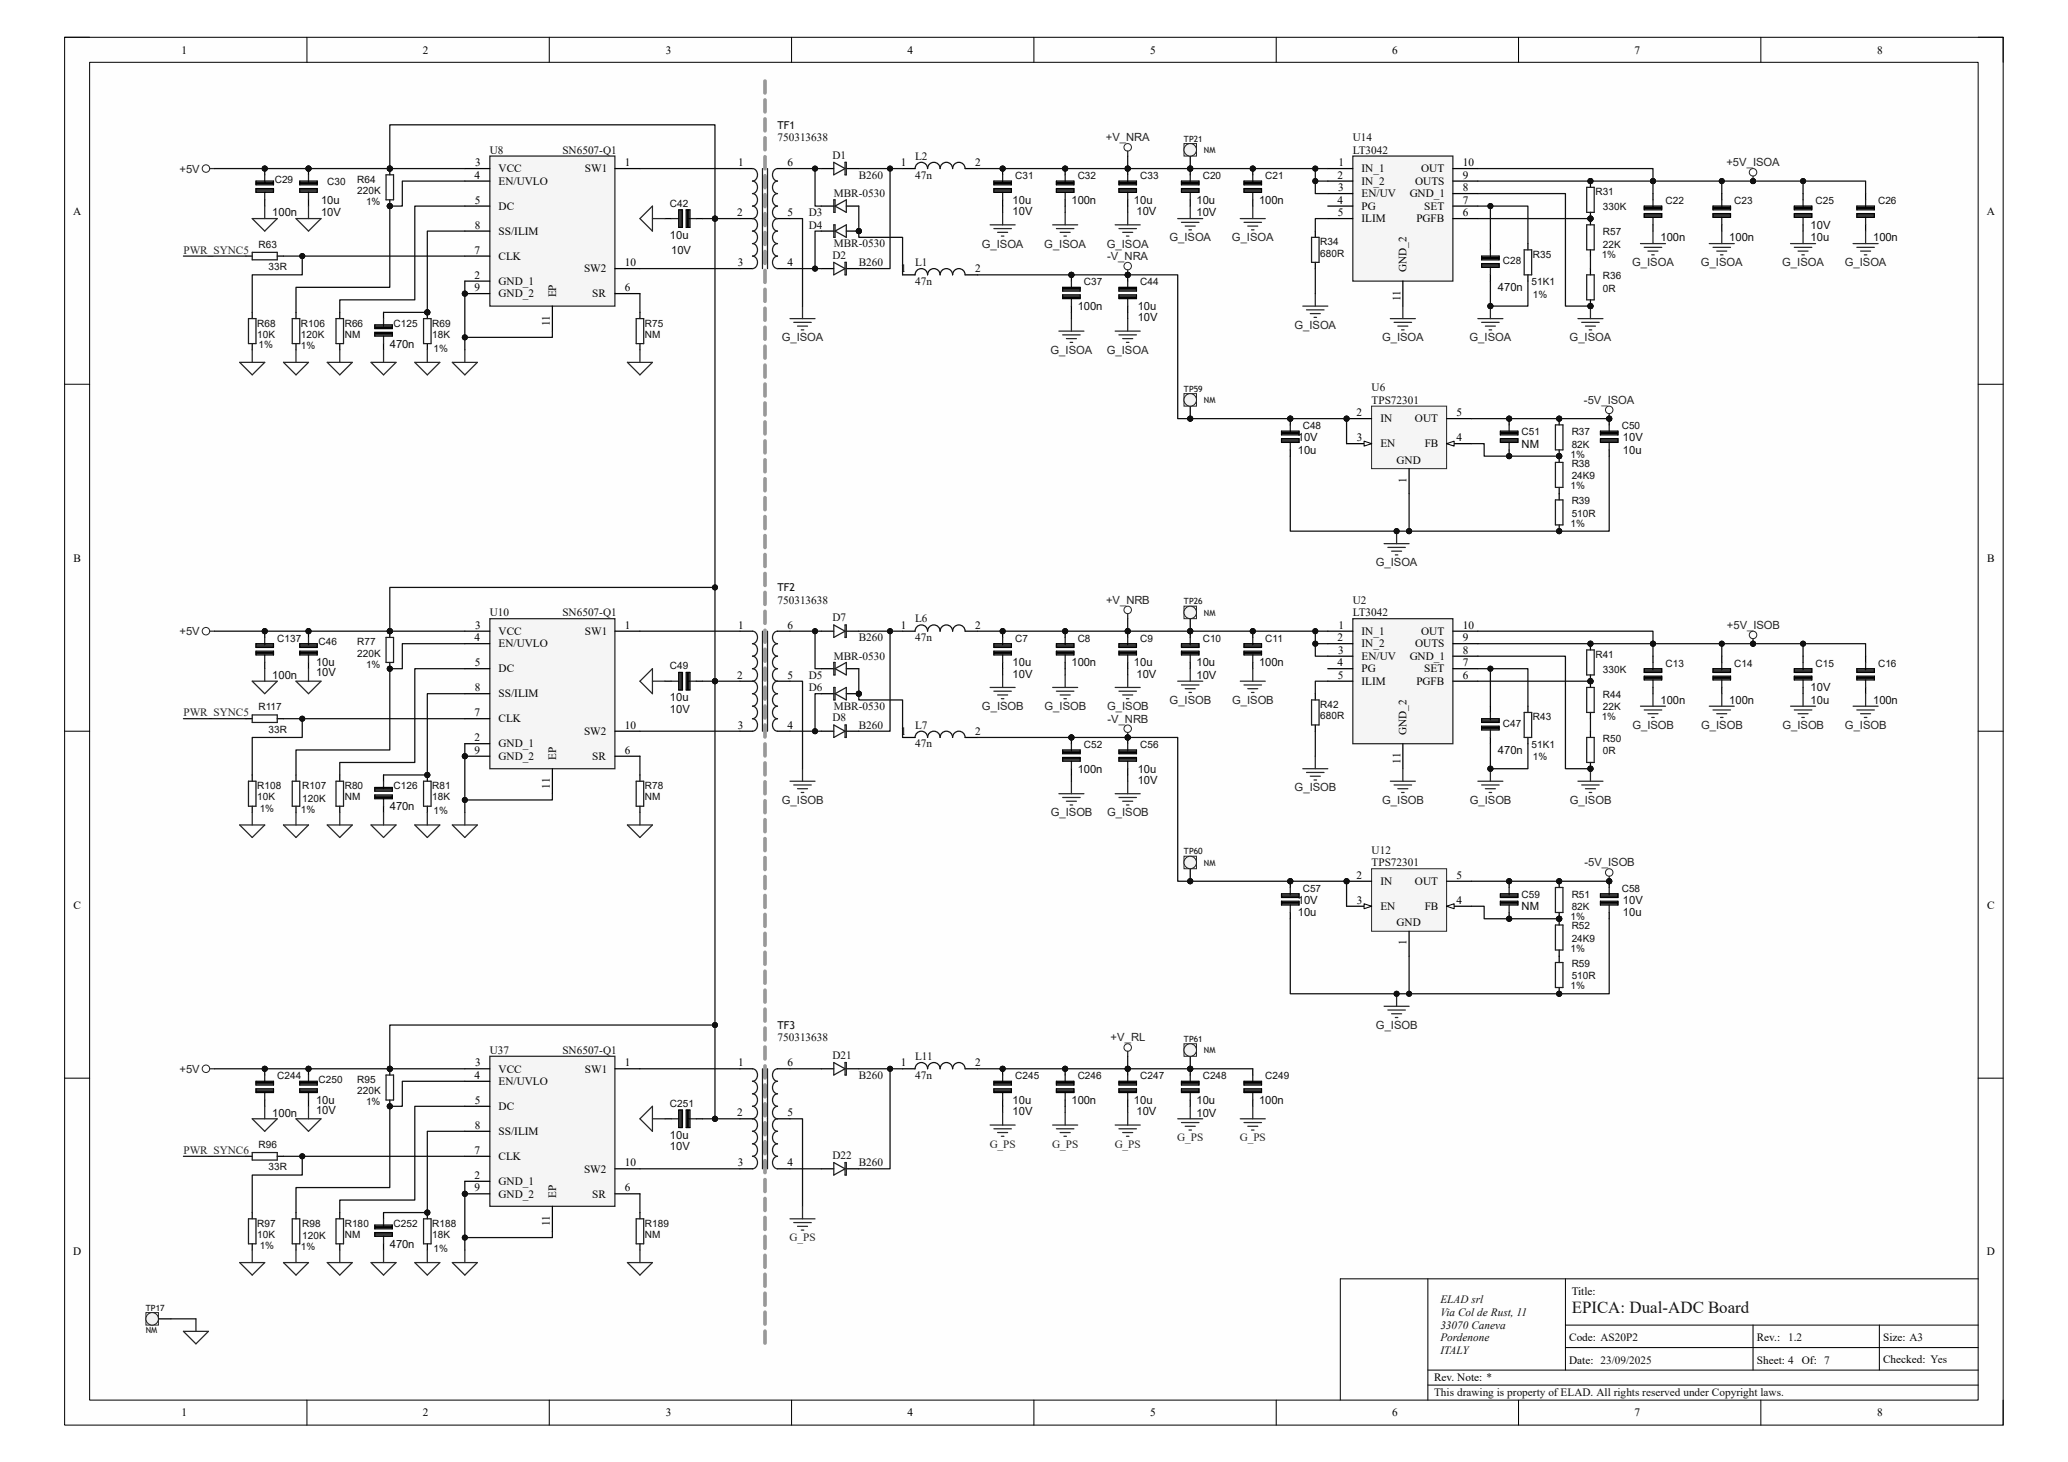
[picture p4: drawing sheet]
<svg xmlns="http://www.w3.org/2000/svg" width="420mm" height="297mm" viewBox="0 0 420 297" stroke-linecap="round" stroke-linejoin="round" font-family="sans-serif">
<defs><g id="words">
<text font-size="3.4" fill="#151515" x="319.2" y="266.7">EPICA: Dual-ADC Board</text>
<g font-size="2.3">
<text x="36.9" y="10.9">1</text>
<text x="85.9" y="10.9">2</text>
<text x="135.2" y="10.9">3</text>
<text x="184.3" y="10.9">4</text>
<text x="233.6" y="10.9">5</text>
<text x="282.7" y="10.9">6</text>
<text x="332" y="10.9">7</text>
<text x="381.2" y="10.9">8</text>
<text x="96.5" y="33.7">3</text>
<text x="101.3" y="35">VCC</text>
<text x="118.8" y="35">SW1</text>
<text x="126.9" y="33.7">1</text>
<text x="149.9" y="33.7">1</text>
<text x="159.9" y="33.7">6</text>
<text x="183" y="33.7">1</text>
<text x="198" y="33.7">2</text>
<text x="271.9" y="33.7">1</text>
<text x="276.5" y="35">IN_1</text>
<text x="288.6" y="35">OUT</text>
<text x="297.1" y="33.7">10</text>
<text x="96.4" y="36.3">4</text>
<text x="96.4" y="41.4">5</text>
<text x="101.3" y="37.5">EN/UVLO</text>
<text x="271.7" y="36.3">2</text>
<text x="271.7" y="41.4">4</text>
<text x="271.7" y="38.8">3</text>
<text x="276.5" y="37.5">IN_2</text>
<text x="276.5" y="40.1">EN/UV</text>
<text x="286.3" y="40.1">GND_1</text>
<text x="287.4" y="37.5">OUTS</text>
<text x="297.1" y="36.3">9</text>
<text x="297.1" y="38.8">8</text>
<text x="297.1" y="41.4">7</text>
<text x="14.9" y="43.6">A</text>
<text x="96.4" y="46.4">8</text>
<text x="101.3" y="42.6">DC</text>
<text x="101.3" y="47.7">SS/ILIM</text>
<text x="149.7" y="43.9">2</text>
<text x="159.9" y="43.9">5</text>
<text x="271.7" y="43.9">5</text>
<text x="276.5" y="42.6">PG</text>
<text x="276.5" y="45.2">ILIM</text>
<text x="287.7" y="45.2">PGFB</text>
<text x="289.3" y="42.6">SET</text>
<text x="297.1" y="43.9">6</text>
<text x="403.5" y="43.6">A</text>
<text x="96.4" y="51.5">7</text>
<text x="101.3" y="52.8">CLK</text>
<text x="96.4" y="56.6">2</text>
<text x="96.4" y="59.1">9</text>
<text x="101.3" y="57.9">GND_1</text>
<text x="118.6" y="55.3">SW2</text>
<text x="126.9" y="54.1">10</text>
<text x="126.9" y="59.1">6</text>
<text x="149.8" y="54.1">3</text>
<text x="159.9" y="54.1">4</text>
<text x="183" y="55.3">1</text>
<text x="198" y="55.3">2</text>
<text x="285.7" y="55.3" transform="rotate(-90 285.7 55.3)">GND_2</text>
<text x="101.3" y="60.4">GND_2</text>
<text x="112.9" y="60.4" transform="rotate(-90 112.9 60.4)">EP</text>
<text x="120.3" y="60.4">SR</text>
<text x="284.4" y="61.1" transform="rotate(-90 284.4 61.1)">11</text>
<text x="111.7" y="66.2" transform="rotate(-90 111.7 66.2)">11</text>
<text x="275.5" y="84.5">2</text>
<text x="275.5" y="89.6">3</text>
<text x="280.3" y="85.8">IN</text>
<text x="287.4" y="85.8">OUT</text>
<text x="295.8" y="89.6">4</text>
<text x="295.8" y="84.5">5</text>
<text x="280.3" y="90.9">EN</text>
<text x="283.6" y="94.2">GND</text>
<text x="289.3" y="90.9">FB</text>
<text x="285.7" y="98.1" transform="rotate(-90 285.7 98.1)">1</text>
<text x="14.9" y="114.1">B</text>
<text x="403.6" y="114.1">B</text>
<text x="96.4" y="130.3">4</text>
<text x="96.5" y="127.7">3</text>
<text x="101.3" y="129">VCC</text>
<text x="101.3" y="131.5">EN/UVLO</text>
<text x="118.8" y="129">SW1</text>
<text x="126.9" y="127.7">1</text>
<text x="149.9" y="127.7">1</text>
<text x="159.9" y="127.7">6</text>
<text x="183" y="127.7">1</text>
<text x="198" y="127.7">2</text>
<text x="271.7" y="130.3">2</text>
<text x="271.9" y="127.7">1</text>
<text x="276.5" y="129">IN_1</text>
<text x="276.5" y="131.5">IN_2</text>
<text x="287.4" y="131.5">OUTS</text>
<text x="288.6" y="129">OUT</text>
<text x="297.1" y="127.7">10</text>
<text x="297.1" y="130.3">9</text>
<text x="96.4" y="135.3">5</text>
<text x="101.3" y="136.6">DC</text>
<text x="149.7" y="137.9">2</text>
<text x="159.9" y="137.9">5</text>
<text x="271.7" y="135.3">4</text>
<text x="271.7" y="137.9">5</text>
<text x="271.7" y="132.8">3</text>
<text x="276.5" y="134.1">EN/UV</text>
<text x="276.5" y="136.6">PG</text>
<text x="286.3" y="134.1">GND_1</text>
<text x="289.3" y="136.6">SET</text>
<text x="297.1" y="132.8">8</text>
<text x="297.1" y="135.3">7</text>
<text x="297.1" y="137.9">6</text>
<text x="96.4" y="140.4">8</text>
<text x="101.3" y="141.7">SS/ILIM</text>
<text x="276.5" y="139.1">ILIM</text>
<text x="287.7" y="139.1">PGFB</text>
<text x="96.4" y="145.5">7</text>
<text x="101.3" y="146.8">CLK</text>
<text x="118.6" y="149.3">SW2</text>
<text x="126.9" y="148">10</text>
<text x="149.8" y="148">3</text>
<text x="159.9" y="148">4</text>
<text x="183" y="149.3">1</text>
<text x="198" y="149.3">2</text>
<text x="285.7" y="149.3" transform="rotate(-90 285.7 149.3)">GND_2</text>
<text x="96.4" y="150.6">2</text>
<text x="96.4" y="153.1">9</text>
<text x="101.3" y="151.8">GND_1</text>
<text x="101.3" y="154.4">GND_2</text>
<text x="112.9" y="154.4" transform="rotate(-90 112.9 154.4)">EP</text>
<text x="120.3" y="154.4">SR</text>
<text x="126.9" y="153.1">6</text>
<text x="284.4" y="155.1" transform="rotate(-90 284.4 155.1)">11</text>
<text x="111.7" y="160.2" transform="rotate(-90 111.7 160.2)">11</text>
<text x="275.5" y="178.5">2</text>
<text x="280.3" y="179.8">IN</text>
<text x="287.4" y="179.8">OUT</text>
<text x="295.8" y="178.5">5</text>
<text x="14.9" y="184.6">C</text>
<text x="275.5" y="183.6">3</text>
<text x="280.3" y="184.9">EN</text>
<text x="289.3" y="184.9">FB</text>
<text x="295.8" y="183.6">4</text>
<text x="403.6" y="184.6">C</text>
<text x="283.6" y="188.2">GND</text>
<text x="285.7" y="192.1" transform="rotate(-90 285.7 192.1)">1</text>
<text x="96.4" y="219.2">4</text>
<text x="96.5" y="216.6">3</text>
<text x="101.3" y="217.9">VCC</text>
<text x="101.3" y="220.4">EN/UVLO</text>
<text x="118.8" y="217.9">SW1</text>
<text x="126.9" y="216.6">1</text>
<text x="149.9" y="216.6">1</text>
<text x="159.9" y="216.6">6</text>
<text x="183" y="216.6">1</text>
<text x="198" y="216.6">2</text>
<text x="96.4" y="224.2">5</text>
<text x="101.3" y="225.5">DC</text>
<text x="149.7" y="226.8">2</text>
<text x="159.9" y="226.8">5</text>
<text x="96.4" y="229.3">8</text>
<text x="101.3" y="230.6">SS/ILIM</text>
<text x="96.4" y="239.5">2</text>
<text x="96.4" y="234.4">7</text>
<text x="101.3" y="235.7">CLK</text>
<text x="118.6" y="238.2">SW2</text>
<text x="126.9" y="236.9">10</text>
<text x="149.8" y="236.9">3</text>
<text x="159.9" y="236.9">4</text>
<text x="96.4" y="242">9</text>
<text x="101.3" y="240.7">GND_1</text>
<text x="101.3" y="243.3">GND_2</text>
<text x="112.9" y="243.3" transform="rotate(-90 112.9 243.3)">EP</text>
<text x="120.3" y="243.3">SR</text>
<text x="126.9" y="242">6</text>
<text x="111.7" y="249.1" transform="rotate(-90 111.7 249.1)">11</text>
<text x="14.9" y="255.1">D</text>
<text x="403.5" y="255.1">D</text>
<text x="319.2" y="263.1">Title:</text>
<text x="318.7" y="272.5">Code: AS20P2</text>
<text x="356.8" y="272.5">Rev.:</text>
<text x="382.4" y="272.5">Size: A3</text>
<text x="291.3" y="280.6">Rev. Note: *</text>
<text x="318.7" y="277.1">Date: 23/09/2025</text>
<text x="356.8" y="277.1">Sheet: 4</text>
<text x="365.9" y="277.1">Of: 7</text>
<text x="382.4" y="276.8">Checked: Yes</text>
<text x="36.9" y="287.7">1</text>
<text x="85.9" y="287.7">2</text>
<text x="135.2" y="287.7">3</text>
<text x="184.3" y="287.7">4</text>
<text x="233.6" y="287.7">5</text>
<text x="282.7" y="287.7">6</text>
<text x="332" y="287.7">7</text>
<text x="381.2" y="287.7">8</text>
</g>
<g font-size="2.3" fill="#0e0e0e">
<text x="157.9" y="28.7">750313638</text>
<text x="274.7" y="28.7">U14</text>
<text x="99.5" y="31.2">U8</text>
<text x="114.2" y="31.2">SN6507-Q1</text>
<text x="169.1" y="32.2">D1</text>
<text x="185.8" y="32.5">L2</text>
<text x="274.7" y="31.2">LT3042</text>
<text x="65.2" y="41.4">10u</text>
<text x="169.3" y="40.1">MBR-0530</text>
<text x="174.4" y="36.3">B260</text>
<text x="185.8" y="36.3">47n</text>
<text x="205.7" y="41.4">10u</text>
<text x="217.6" y="41.4">100n</text>
<text x="230.3" y="41.4">10u</text>
<text x="243" y="41.4">10u</text>
<text x="255.7" y="41.4">100n</text>
<text x="55.3" y="43.9">100n</text>
<text x="65.2" y="43.9">10V</text>
<text x="164.3" y="46.4">D4</text>
<text x="164.3" y="43.9">D3</text>
<text x="205.7" y="43.7">10V</text>
<text x="230.8" y="43.7">10V</text>
<text x="243" y="43.9">10V</text>
<text x="367.7" y="46.5">10V</text>
<text x="136.1" y="48.5">10u</text>
<text x="136.3" y="51.6">10V</text>
<text x="169.1" y="52.5">D2</text>
<text x="169.3" y="50.2">MBR-0530</text>
<text x="337.2" y="49">100n</text>
<text x="351.2" y="49">100n</text>
<text x="367.7" y="49">10u</text>
<text x="380.4" y="49">100n</text>
<text x="174.4" y="54.1">B260</text>
<text x="185.8" y="57.9">47n</text>
<text x="185.8" y="54.1">L1</text>
<text x="304.2" y="59.2">470n</text>
<text x="218.9" y="63">100n</text>
<text x="231.1" y="65.3">10V</text>
<text x="231.1" y="63">10u</text>
<text x="79.2" y="70.6">470n</text>
<text x="278.6" y="82">TPS72301</text>
<text x="278.6" y="79.5">U6</text>
<text x="263.6" y="89.7">10V</text>
<text x="329.6" y="89.7">10V</text>
<text x="263.6" y="92.2">10u</text>
<text x="309" y="90.9">NM</text>
<text x="329.6" y="92.2">10u</text>
<text x="99.5" y="125.2">U10</text>
<text x="114.2" y="125.2">SN6507-Q1</text>
<text x="157.9" y="122.6">750313638</text>
<text x="274.7" y="125.2">LT3042</text>
<text x="274.7" y="122.6">U2</text>
<text x="169.1" y="126.2">D7</text>
<text x="174.4" y="130.3">B260</text>
<text x="185.8" y="130.3">47n</text>
<text x="185.8" y="126.4">L6</text>
<text x="55.3" y="137.9">100n</text>
<text x="64.2" y="137.4">10V</text>
<text x="64.2" y="135.4">10u</text>
<text x="164.3" y="137.9">D5</text>
<text x="169.3" y="134.1">MBR-0530</text>
<text x="205.7" y="137.7">10V</text>
<text x="205.7" y="135.4">10u</text>
<text x="217.6" y="135.4">100n</text>
<text x="230.3" y="135.4">10u</text>
<text x="230.8" y="137.7">10V</text>
<text x="243" y="137.9">10V</text>
<text x="243" y="135.4">10u</text>
<text x="255.7" y="135.4">100n</text>
<text x="136.1" y="142.5">10u</text>
<text x="164.3" y="140.4">D6</text>
<text x="337.2" y="143">100n</text>
<text x="351.2" y="143">100n</text>
<text x="367.7" y="140.5">10V</text>
<text x="367.7" y="143">10u</text>
<text x="380.4" y="143">100n</text>
<text x="136.1" y="144.8">10V</text>
<text x="169.1" y="146.5">D8</text>
<text x="169.3" y="144.2">MBR-0530</text>
<text x="174.4" y="148">B260</text>
<text x="185.8" y="148">L7</text>
<text x="185.8" y="151.8">47n</text>
<text x="304.2" y="153.2">470n</text>
<text x="218.9" y="157">100n</text>
<text x="231.1" y="159.3">10V</text>
<text x="231.1" y="157">10u</text>
<text x="79.2" y="164.6">470n</text>
<text x="278.6" y="173.4">U12</text>
<text x="278.6" y="176">TPS72301</text>
<text x="263.6" y="183.6">10V</text>
<text x="309" y="184.9">NM</text>
<text x="329.6" y="183.6">10V</text>
<text x="263.6" y="186.2">10u</text>
<text x="329.6" y="186.2">10u</text>
<text x="99.5" y="214.1">U37</text>
<text x="114.2" y="214.1">SN6507-Q1</text>
<text x="157.9" y="211.5">750313638</text>
<text x="169.1" y="215.1">D21</text>
<text x="185.8" y="215.3">L11</text>
<text x="174.4" y="219.2">B260</text>
<text x="185.8" y="219.2">47n</text>
<text x="55.3" y="226.8">100n</text>
<text x="64.2" y="226.3">10V</text>
<text x="64.2" y="224.3">10u</text>
<text x="205.7" y="226.6">10V</text>
<text x="205.7" y="224.3">10u</text>
<text x="217.6" y="224.3">100n</text>
<text x="230.3" y="224.3">10u</text>
<text x="230.8" y="226.6">10V</text>
<text x="243" y="226.8">10V</text>
<text x="243" y="224.3">10u</text>
<text x="255.7" y="224.3">100n</text>
<text x="136.1" y="233.7">10V</text>
<text x="136.1" y="231.4">10u</text>
<text x="169.1" y="235.4">D22</text>
<text x="174.4" y="236.9">B260</text>
<text x="79.2" y="253.5">470n</text>
<text x="292.5" y="264.6">ELAD srl</text>
<text x="292.5" y="267.4">Via Col de Rust, 11</text>
<text x="292.5" y="270">33070 Caneva</text>
<text x="292.5" y="272.5">Pordenone</text>
<text x="292.5" y="275">ITALY</text>
<text x="363.1" y="272.5">1.2</text>
<text x="291.3" y="283.7">This drawing is property of ELAD. All rights reserved under Copyright laws.</text>
</g>
<g font-size="2.3" fill="#262626">
<text x="224.6" y="28.7">+V_NRA</text>
<text x="36.4" y="35.1">+5V</text>
<text x="350.6" y="33.8">+5V_ISOA</text>
<text x="37.3" y="51.5">PWR_SYNC5</text>
<text x="199.4" y="50.3">G_ISOA</text>
<text x="212.1" y="50.3">G_ISOA</text>
<text x="224.8" y="50.3">G_ISOA</text>
<text x="224.8" y="52.8">-V_NRA</text>
<text x="237.5" y="49">G_ISOA</text>
<text x="250.2" y="49">G_ISOA</text>
<text x="331.5" y="54.1">G_ISOA</text>
<text x="345.4" y="54.1">G_ISOA</text>
<text x="361.9" y="54.1">G_ISOA</text>
<text x="374.6" y="54.1">G_ISOA</text>
<text x="158.7" y="69.3">G_ISOA</text>
<text x="213.4" y="71.9">G_ISOA</text>
<text x="224.8" y="71.9">G_ISOA</text>
<text x="262.9" y="66.8">G_ISOA</text>
<text x="280.7" y="69.3">G_ISOA</text>
<text x="298.4" y="69.3">G_ISOA</text>
<text x="318.8" y="69.3">G_ISOA</text>
<text x="321.7" y="82">-5V_ISOA</text>
<text x="279.4" y="115.1">G_ISOA</text>
<text x="224.6" y="122.7">+V_NRB</text>
<text x="36.4" y="129">+5V</text>
<text x="350.7" y="127.8">+5V_ISOB</text>
<text x="237.5" y="143">G_ISOB</text>
<text x="250.2" y="143">G_ISOB</text>
<text x="37.3" y="145.5">PWR_SYNC5</text>
<text x="199.4" y="144.3">G_ISOB</text>
<text x="212.1" y="144.3">G_ISOB</text>
<text x="224.8" y="144.3">G_ISOB</text>
<text x="224.9" y="146.8">-V_NRB</text>
<text x="331.5" y="148.1">G_ISOB</text>
<text x="345.5" y="148.1">G_ISOB</text>
<text x="362" y="148.1">G_ISOB</text>
<text x="374.7" y="148.1">G_ISOB</text>
<text x="262.9" y="160.8">G_ISOB</text>
<text x="158.8" y="163.3">G_ISOB</text>
<text x="213.4" y="165.9">G_ISOB</text>
<text x="224.8" y="165.9">G_ISOB</text>
<text x="280.7" y="163.3">G_ISOB</text>
<text x="298.5" y="163.3">G_ISOB</text>
<text x="318.8" y="163.3">G_ISOB</text>
<text x="321.8" y="176">-5V_ISOB</text>
<text x="279.4" y="209">G_ISOB</text>
<text x="225.6" y="211.6">+V_RL</text>
<text x="36.4" y="217.9">+5V</text>
<text x="201" y="233.1">G_PS</text>
<text x="213.7" y="233.1">G_PS</text>
<text x="226.4" y="233.1">G_PS</text>
<text x="239.1" y="231.9">G_PS</text>
<text x="251.8" y="231.9">G_PS</text>
<text x="37.3" y="234.4">PWR_SYNC6</text>
<text x="160.4" y="252.2">G_PS</text>
</g>
<g font-size="2.2" fill="#0e0e0e">
<text x="157.9" y="26.2">TF1</text>
<text x="157.9" y="120.1">TF2</text>
<text x="157.9" y="209">TF3</text>
</g>
<g font-size="2" fill="#0e0e0e">
<text x="55.8" y="37.1">C29</text>
<text x="66.5" y="37.6">C30</text>
<text x="72.6" y="39.4">220K</text>
<text x="72.6" y="37.1">R64</text>
<text x="74.3" y="41.7">1%</text>
<text x="136.1" y="42">C42</text>
<text x="206.2" y="36.4">C31</text>
<text x="218.9" y="36.4">C32</text>
<text x="231.6" y="36.4">C33</text>
<text x="244.3" y="36.4">C20</text>
<text x="257" y="36.4">C21</text>
<text x="324" y="39.7">R31</text>
<text x="338.2" y="41.4">C22</text>
<text x="352.2" y="41.4">C23</text>
<text x="368.7" y="41.4">C25</text>
<text x="381.4" y="41.4">C26</text>
<text x="325.5" y="42.7">330K</text>
<text x="325.5" y="47.8">R57</text>
<text x="52.5" y="50.3">R63</text>
<text x="268.1" y="52.1">680R</text>
<text x="268.1" y="49.8">R34</text>
<text x="305.2" y="53.6">C28</text>
<text x="311.3" y="52.4">R35</text>
<text x="325.3" y="52.4">1%</text>
<text x="325.5" y="50.3">22K</text>
<text x="54.5" y="54.9">33R</text>
<text x="220.1" y="58">C37</text>
<text x="231.6" y="58">C44</text>
<text x="311.1" y="58">51K1</text>
<text x="325.5" y="59.2">0R</text>
<text x="325.5" y="56.7">R36</text>
<text x="311.3" y="60.5">1%</text>
<text x="52.2" y="68.6">10K</text>
<text x="52.2" y="66.3">R68</text>
<text x="52.5" y="70.7">1%</text>
<text x="61.1" y="68.6">120K</text>
<text x="61.1" y="70.9">1%</text>
<text x="61.1" y="66.3">R106</text>
<text x="70" y="68.6">NM</text>
<text x="70" y="66.3">R66</text>
<text x="79.9" y="66.3">C125</text>
<text x="87.8" y="68.6">18K</text>
<text x="87.8" y="66.3">R69</text>
<text x="88.1" y="71.4">1%</text>
<text x="131" y="68.6">NM</text>
<text x="131" y="66.3">R75</text>
<text x="264.6" y="87.2">C48</text>
<text x="309" y="88.4">C51</text>
<text x="319.2" y="88.4">R37</text>
<text x="329.4" y="87.2">C50</text>
<text x="318.9" y="93">1%</text>
<text x="319.2" y="91">82K</text>
<text x="319.2" y="94.8">R38</text>
<text x="318.9" y="99.4">1%</text>
<text x="319.2" y="97.3">24K9</text>
<text x="318.9" y="107">1%</text>
<text x="319.2" y="104.9">510R</text>
<text x="319.2" y="102.4">R39</text>
<text x="56.3" y="130.3">C137</text>
<text x="64.7" y="131.1">C46</text>
<text x="72.6" y="131.1">R77</text>
<text x="206.2" y="130.3">C7</text>
<text x="218.9" y="130.3">C8</text>
<text x="231.6" y="130.3">C9</text>
<text x="244.3" y="130.3">C10</text>
<text x="257" y="130.3">C11</text>
<text x="72.6" y="133.4">220K</text>
<text x="74.3" y="135.7">1%</text>
<text x="136.1" y="135.9">C49</text>
<text x="324" y="133.6">R41</text>
<text x="325.5" y="136.7">330K</text>
<text x="338.2" y="135.4">C13</text>
<text x="352.2" y="135.4">C14</text>
<text x="368.7" y="135.4">C15</text>
<text x="381.4" y="135.4">C16</text>
<text x="268.1" y="143.8">R42</text>
<text x="325.5" y="141.8">R44</text>
<text x="52.5" y="144.3">R117</text>
<text x="54.5" y="148.9">33R</text>
<text x="268.1" y="146.1">680R</text>
<text x="305.2" y="147.6">C47</text>
<text x="311.3" y="146.3">R43</text>
<text x="325.3" y="146.3">1%</text>
<text x="325.5" y="144.3">22K</text>
<text x="220.1" y="151.9">C52</text>
<text x="231.6" y="151.9">C56</text>
<text x="311.1" y="151.9">51K1</text>
<text x="311.3" y="154.5">1%</text>
<text x="325.5" y="153.2">0R</text>
<text x="325.5" y="150.7">R50</text>
<text x="52.2" y="160.3">R108</text>
<text x="61.4" y="160.3">R107</text>
<text x="70" y="160.3">R80</text>
<text x="79.9" y="160.3">C126</text>
<text x="87.8" y="160.3">R81</text>
<text x="131" y="160.3">R78</text>
<text x="52.2" y="162.6">10K</text>
<text x="52.7" y="164.9">1%</text>
<text x="61.1" y="165.1">1%</text>
<text x="61.4" y="162.9">120K</text>
<text x="70" y="162.6">NM</text>
<text x="87.8" y="162.6">18K</text>
<text x="88.1" y="165.4">1%</text>
<text x="131" y="162.6">NM</text>
<text x="264.6" y="181.1">C57</text>
<text x="309" y="182.4">C59</text>
<text x="319.2" y="185">82K</text>
<text x="319.2" y="182.4">R51</text>
<text x="329.4" y="181.1">C58</text>
<text x="318.9" y="187">1%</text>
<text x="319.2" y="191.3">24K9</text>
<text x="319.2" y="188.8">R52</text>
<text x="318.9" y="193.3">1%</text>
<text x="319.2" y="196.4">R59</text>
<text x="318.9" y="201">1%</text>
<text x="319.2" y="198.9">510R</text>
<text x="56.3" y="219.2">C244</text>
<text x="64.7" y="220">C250</text>
<text x="72.6" y="220">R95</text>
<text x="206.2" y="219.2">C245</text>
<text x="218.9" y="219.2">C246</text>
<text x="231.6" y="219.2">C247</text>
<text x="244.3" y="219.2">C248</text>
<text x="257" y="219.2">C249</text>
<text x="72.6" y="222.3">220K</text>
<text x="74.3" y="224.6">1%</text>
<text x="136.1" y="224.8">C251</text>
<text x="52.5" y="233.2">R96</text>
<text x="54.5" y="237.8">33R</text>
<text x="52.2" y="251.5">10K</text>
<text x="52.2" y="249.2">R97</text>
<text x="61.4" y="251.8">120K</text>
<text x="61.4" y="249.2">R98</text>
<text x="70" y="251.5">NM</text>
<text x="70" y="249.2">R180</text>
<text x="79.9" y="249.2">C252</text>
<text x="87.8" y="251.5">18K</text>
<text x="87.8" y="249.2">R188</text>
<text x="131" y="251.5">NM</text>
<text x="131" y="249.2">R189</text>
<text x="52.7" y="253.8">1%</text>
<text x="61.1" y="254">1%</text>
<text x="88.1" y="254.3">1%</text>
</g>
<g font-size="1.7" fill="#0e0e0e">
<text x="240.5" y="28.8">TP21</text>
<text x="244.5" y="31.1">NM</text>
<text x="240.5" y="79.6">TP59</text>
<text x="244.5" y="81.9">NM</text>
<text x="240.5" y="122.8">TP26</text>
<text x="244.5" y="125.1">NM</text>
<text x="240.5" y="173.6">TP60</text>
<text x="244.5" y="175.9">NM</text>
<text x="240.5" y="211.7">TP61</text>
<text x="244.5" y="214">NM</text>
<text x="29.6" y="266.3">TP17</text>
<text x="29.6" y="270.8">NM</text>
</g>
</g></defs>
<path d="M13.1 7.6h393.7v281.9h-393.7z" fill-rule="evenodd" fill="#fefefe"/>
<path d="M13.1 7.6h393.7v281.9h-393.7z" fill="none" stroke="#000" stroke-width=".2"/>
<path d="M18.2 12.7h383.5v271.7h-383.5z" fill-rule="evenodd" fill="#fefefe"/>
<g fill="none" stroke="#000" stroke-width=".2">
<path d="M13.1 7.6h5.1M18.2 12.7h383.5v271.7h-383.5zM62.3 7.6v5.1M111.5 7.6v5.1M160.8 7.6v5.1M210 7.6v5.1M259.2 7.6v5.1M308.4 7.6v5.1M357.6 7.6v5.1M401.7 7.6h5.1v5.1M13.1 78.1h5.1M401.7 78.1h5.1"/>
<path d="M13.1 148.5h5.1M401.7 148.5h5.1M13.1 219h5.1M401.7 219h5.1M290 259.8v24.6M317.9 259.8v18.5M401.7 259.8h-129.5v24.6M290 278.3h111.7M317.9 273.8h83.8M317.9 269.2h83.8M356 269.2v9.1M381.7 269.2v9.1"/>
<path d="M62.3 284.4v5.1M111.5 284.4v5.1M160.8 284.4v5.1M210 284.4v5.1M259.2 284.4v5.1M290 281.4h111.7M308.4 284.4v5.1M357.6 284.4v5.1M406.8 284.4v5.1"/>
</g>
<path d="M166.8 34.2h2.5M171.9 34.2h2.5" fill="none" stroke="#000" stroke-width=".25"/>
<path d="M169.3 33l2.3 1.2-2.3 1.3zM171.6 33h.3v2.5h-.3z" fill="none" stroke="#1c1c1c" stroke-width=".25"/>
<path d="M160.4 64.7h5.1M161.2 65.5h3.6M162 66.3h2M162.7 67h.5M163 62.2v2.5" fill="none" stroke="#262626" stroke-width=".25"/>
<circle cx="203.6" cy="34.2" r=".51" fill="#0e0e0e"/>
<circle cx="203.6" cy="34.2" r=".51" fill="none" stroke="#0e0e0e" stroke-width=".2"/>
<path d="M203.6 34.2v1.3M203.6 40.6v1.3" fill="none" stroke="#000" stroke-width=".25"/>
<circle cx="203.6" cy="34.2" r=".51" fill="#0e0e0e"/>
<circle cx="203.6" cy="34.2" r=".51" fill="none" stroke="#0e0e0e" stroke-width=".2"/>
<path d="M203.6 35.5v1.5M203.6 39.1v1.5M136.3 44.4h1.5M139.9 44.4h1.5M169.3 53.3l2.3 1.3-2.3 1.2zM171.6 53.3h.3v2.5h-.3z" fill="none" stroke="#1c1c1c" stroke-width=".25"/>
<g fill="none" stroke="#000" stroke-width=".25">
<path d="M183.3 34.2h2.5M196 34.2h2.5M201.8 38.6h3.6M201.8 36.8h3.6v.7h-3.6zM201.8 38.3h3.6v.8h-3.6zM201.8 38.8h3.6M201.8 37h3.6M201.8 37.3h3.6M135 44.4h1.3M137.8 42.6h.8v3.6h-.8zM138.1 42.6v3.6M138.3 42.6v3.6"/>
<path d="M139.4 42.6h.7v3.6h-.7zM139.6 42.6v3.6M139.9 42.6v3.6M141.4 44.4h1.3M166.8 54.6h2.5M171.9 54.6h2.5"/>
</g>
<path d="M42.6 34.2h1M201.1 45.7h5.1M201.8 46.4h3.6M202.6 47.2h2M203.4 48h.5M203.6 43.1v2.6" fill="none" stroke="#262626" stroke-width=".25"/>
<path d="M185.8 34.2a1.27 1.27 0 0 1 1.3-1.2 1.27 1.27 0 0 1 1.3 1.2 1.27 1.27 0 0 1 1.3-1.2 1.27 1.27 0 0 1 1.2 1.2 1.27 1.27 0 0 1 1.3-1.2 1.27 1.27 0 0 1 1.3 1.2 1.27 1.27 0 0 1 1.2-1.2 1.27 1.27 0 0 1 1.3 1.2" fill="none" stroke="#131313" stroke-width=".25"/>
<circle cx="41.8" cy="34.2" r=".76" fill="none" stroke="#262626" stroke-width=".2"/>
<circle cx="53.8" cy="34.2" r=".51" fill="#0e0e0e"/>
<circle cx="53.8" cy="34.2" r=".51" fill="none" stroke="#0e0e0e" stroke-width=".2"/>
<path d="M53.8 34.2v1.3M53.8 40.6v1.3" fill="none" stroke="#000" stroke-width=".25"/>
<circle cx="53.8" cy="34.2" r=".51" fill="#0e0e0e"/>
<circle cx="53.8" cy="34.2" r=".51" fill="none" stroke="#0e0e0e" stroke-width=".2"/>
<path d="M53.8 35.5v1.5M53.8 39.1v1.5" fill="none" stroke="#1c1c1c" stroke-width=".25"/>
<path d="M52 38.6h3.5M52 36.8h3.5v.7h-3.5zM52 38.3h3.5v.8h-3.5zM52 38.8h3.5M52 37h3.5M52 37.3h3.5" fill="none" stroke="#000" stroke-width=".25"/>
<path d="M51.2 44.4h5.1l-2.5 2.5zM53.8 41.9v2.5" fill="none" stroke="#262626" stroke-width=".25"/>
<circle cx="62.7" cy="34.2" r=".51" fill="#0e0e0e"/>
<circle cx="62.7" cy="34.2" r=".51" fill="none" stroke="#0e0e0e" stroke-width=".2"/>
<path d="M62.7 34.2v1.3M62.7 40.6v1.3" fill="none" stroke="#000" stroke-width=".25"/>
<circle cx="62.7" cy="34.2" r=".51" fill="#0e0e0e"/>
<circle cx="62.7" cy="34.2" r=".51" fill="none" stroke="#0e0e0e" stroke-width=".2"/>
<path d="M62.7 35.5v1.5M62.7 39.1v1.5M302.7 50.8v1.5M302.7 54.3v1.5M335.7 40.6v1.5M335.7 44.2v1.5" fill="none" stroke="#1c1c1c" stroke-width=".25"/>
<g fill="none" stroke="#000" stroke-width=".25">
<path d="M60.9 38.6h3.5M60.9 36.8h3.5v.7h-3.5zM60.9 38.3h3.5v.8h-3.5zM60.9 38.8h3.5M60.9 37h3.5M60.9 37.3h3.5M335.7 39.3v1.3M300.9 53.8h3.6M300.9 52h3.6v.8h-3.6zM300.9 53.6h3.6v.7h-3.6zM300.9 54.1h3.6M300.9 52.3h3.6"/>
<path d="M300.9 52.5h3.6M302.7 49.5v1.3M302.7 55.8v1.3M333.9 43.6h3.6M333.9 41.9h3.6v.7h-3.6zM333.9 43.4h3.6v.8h-3.6zM333.9 43.9h3.6M333.9 42.1h3.6M333.9 42.4h3.6M335.7 45.7v1.2"/>
</g>
<path d="M356 35.8v1M60.1 44.4h5.1l-2.5 2.5zM62.7 41.9v2.5M132.5 44.4h2.5M132.5 41.9v5l-2.5-2.5zM333.2 49.5h5M333.9 50.2h3.6M334.7 51h2M335.4 51.8h.6M335.7 46.9v2.6" fill="none" stroke="#262626" stroke-width=".25"/>
<circle cx="356" cy="35" r=".76" fill="none" stroke="#262626" stroke-width=".2"/>
<circle cx="356" cy="36.8" r=".51" fill="#0e0e0e"/>
<circle cx="356" cy="36.8" r=".51" fill="none" stroke="#0e0e0e" stroke-width=".2"/>
<path d="M349.7 39.3v1.3M347.9 43.6h3.6M347.9 41.9h3.6v.7h-3.6zM347.9 43.4h3.6v.8h-3.6zM347.9 43.9h3.6M347.9 42.1h3.6M347.9 42.4h3.6M349.7 45.7v1.2" fill="none" stroke="#000" stroke-width=".25"/>
<path d="M349.7 40.6v1.5M349.7 44.2v1.5" fill="none" stroke="#1c1c1c" stroke-width=".25"/>
<path d="M347.1 49.5h5.1M347.9 50.2h3.6M348.7 51h2M349.4 51.8h.5M349.7 46.9v2.6" fill="none" stroke="#262626" stroke-width=".25"/>
<circle cx="229" cy="34.2" r=".51" fill="#0e0e0e"/>
<circle cx="229" cy="34.2" r=".51" fill="none" stroke="#0e0e0e" stroke-width=".2"/>
<path d="M229 34.2v1.3M229 40.6v1.3" fill="none" stroke="#000" stroke-width=".25"/>
<circle cx="229" cy="34.2" r=".51" fill="#0e0e0e"/>
<circle cx="229" cy="34.2" r=".51" fill="none" stroke="#0e0e0e" stroke-width=".2"/>
<path d="M229 35.5v1.5M229 39.1v1.5" fill="none" stroke="#1c1c1c" stroke-width=".25"/>
<path d="M227.2 38.6h3.6M227.2 36.8h3.6v.7h-3.6zM227.2 38.3h3.6v.8h-3.6zM227.2 38.8h3.6M227.2 37h3.6M227.2 37.3h3.6" fill="none" stroke="#000" stroke-width=".25"/>
<path d="M226.5 45.7h5.1M227.2 46.4h3.6M228 47.2h2M228.8 48h.5M229 43.1v2.6" fill="none" stroke="#262626" stroke-width=".25"/>
<circle cx="216.3" cy="34.2" r=".51" fill="#0e0e0e"/>
<circle cx="216.3" cy="34.2" r=".51" fill="none" stroke="#0e0e0e" stroke-width=".2"/>
<path d="M216.3 34.2v1.3M216.3 40.6v1.3" fill="none" stroke="#000" stroke-width=".25"/>
<circle cx="216.3" cy="34.2" r=".51" fill="#0e0e0e"/>
<circle cx="216.3" cy="34.2" r=".51" fill="none" stroke="#0e0e0e" stroke-width=".2"/>
<path d="M216.3 35.5v1.5M216.3 39.1v1.5" fill="none" stroke="#1c1c1c" stroke-width=".25"/>
<path d="M214.5 38.6h3.6M214.5 36.8h3.6v.7h-3.6zM214.5 38.3h3.6v.8h-3.6zM214.5 38.8h3.6M214.5 37h3.6M214.5 37.3h3.6" fill="none" stroke="#000" stroke-width=".25"/>
<path d="M229 30.7v1M213.8 45.7h5.1M214.5 46.4h3.6M215.3 47.2h2M216.1 48h.5M216.3 43.1v2.6" fill="none" stroke="#262626" stroke-width=".25"/>
<circle cx="229" cy="29.9" r=".76" fill="none" stroke="#262626" stroke-width=".2"/>
<circle cx="254.4" cy="34.2" r=".51" fill="#0e0e0e"/>
<circle cx="254.4" cy="34.2" r=".51" fill="none" stroke="#0e0e0e" stroke-width=".2"/>
<path d="M254.4 34.2v1.3M254.4 40.6v1.3" fill="none" stroke="#000" stroke-width=".25"/>
<circle cx="254.4" cy="34.2" r=".51" fill="#0e0e0e"/>
<circle cx="254.4" cy="34.2" r=".51" fill="none" stroke="#0e0e0e" stroke-width=".2"/>
<path d="M254.4 35.5v1.5M254.4 39.1v1.5" fill="none" stroke="#1c1c1c" stroke-width=".25"/>
<path d="M252.6 38.6h3.6M252.6 36.8h3.6v.7h-3.6zM252.6 38.3h3.6v.8h-3.6zM252.6 38.8h3.6M252.6 37h3.6M252.6 37.3h3.6" fill="none" stroke="#000" stroke-width=".25"/>
<circle cx="241.7" cy="34.2" r=".51" fill="#0e0e0e"/>
<circle cx="241.7" cy="34.2" r=".51" fill="none" stroke="#0e0e0e" stroke-width=".2"/>
<path d="M241.7 34.2v1.3M241.7 40.6v1.3" fill="none" stroke="#000" stroke-width=".25"/>
<circle cx="241.7" cy="34.2" r=".51" fill="#0e0e0e"/>
<circle cx="241.7" cy="34.2" r=".51" fill="none" stroke="#0e0e0e" stroke-width=".2"/>
<path d="M152.8 34.2a1.3 1.3 0 0 1 1 1.3 1.3 1.3 0 0 1-1 1.3 1.3 1.3 0 0 1 1 1.3 1.3 1.3 0 0 1-1 1.2 1.3 1.3 0 0 1 1 1.3 1.3 1.3 0 0 1-1 1.3 1.3 1.3 0 0 1 1 1.2 1.3 1.3 0 0 1-1 1.3 1.3 1.3 0 0 1 1 1.3 1.3 1.3 0 0 1-1 1.2 1.3 1.3 0 0 1 1 1.3 1.3 1.3 0 0 1-1 1.3 1.3 1.3 0 0 1 1 1.3 1.3 1.3 0 0 1-1 1.2 1.3 1.3 0 0 1 1 1.3 1.3 1.3 0 0 1-1 1.3M154.9 34.2v20.4M155.9 34.2v20.4M157.9 34.2a1.3 1.3 0 0 0-1 1.3 1.3 1.3 0 0 0 1 1.3 1.3 1.3 0 0 0-1 1.3 1.3 1.3 0 0 0 1 1.2 1.3 1.3 0 0 0-1 1.3 1.3 1.3 0 0 0 1 1.3 1.3 1.3 0 0 0-1 1.2 1.3 1.3 0 0 0 1 1.3 1.3 1.3 0 0 0-1 1.3 1.3 1.3 0 0 0 1 1.2 1.3 1.3 0 0 0-1 1.3 1.3 1.3 0 0 0 1 1.3 1.3 1.3 0 0 0-1 1.3 1.3 1.3 0 0 0 1 1.2 1.3 1.3 0 0 0-1 1.3 1.3 1.3 0 0 0 1 1.3M241.7 35.5v1.5M241.7 39.1v1.5M366.2 40.6v1.5M366.2 44.2v1.5M378.9 40.6v1.5M378.9 44.2v1.5M136.3 138.4h1.5M139.9 138.4h1.5" fill="none" stroke="#1c1c1c" stroke-width=".25"/>
<g fill="none" stroke="#000" stroke-width=".25">
<path d="M150.3 34.2h2.5M157.9 34.2h2.5M239.9 38.6h3.6M239.9 36.8h3.6v.7h-3.6zM239.9 38.3h3.6v.8h-3.6zM239.9 38.8h3.6M239.9 37h3.6M239.9 37.3h3.6M366.2 39.3v1.3M378.9 39.3v1.3M150.3 54.6h2.5M150.3 44.4h2.5"/>
<path d="M157.9 54.6h2.5M157.9 44.4h2.5M364.4 43.6h3.6M364.4 41.9h3.6v.7h-3.6zM364.4 43.4h3.6v.8h-3.6zM364.4 43.9h3.6M364.4 42.1h3.6M364.4 42.4h3.6M366.2 45.7v1.2M377.1 43.6h3.6M377.1 43.4h3.6v.8h-3.6zM377.1 43.9h3.6"/>
<path d="M377.1 42.1h3.6M377.1 41.9h3.6v.7h-3.6zM377.1 42.4h3.6M378.9 45.7v1.2M135 138.4h1.3M137.8 136.6h.8v3.6h-.8zM138.1 136.6v3.6M138.3 136.6v3.6M139.4 136.6h.7v3.6h-.7zM139.6 136.6v3.6M139.9 136.6v3.6M141.4 138.4h1.3"/>
</g>
<g fill="none" stroke="#262626" stroke-width=".25">
<path d="M239.2 44.4h5.1M239.9 45.2h3.6M240.7 45.9h2M241.5 46.7h.5M241.7 41.9v2.5M251.9 44.4h5.1M252.6 45.2h3.6M253.4 45.9h2M254.2 46.7h.5M254.4 41.9v2.5M363.6 49.5h5.1M364.4 50.2h3.6"/>
<path d="M365.2 51h2M365.9 51.8h.5M366.2 46.9v2.6M376.3 49.5h5.1M377.1 50.2h3.6M377.9 51h2M378.6 51.8h.5M378.9 46.9v2.6M160.4 158.7h5.1M161.2 159.5h3.6M163 156.2v2.5M162 160.2h2"/>
<path d="M162.7 161h.5"/>
</g>
<circle cx="62.7" cy="128.2" r=".51" fill="#0e0e0e"/>
<circle cx="62.7" cy="128.2" r=".51" fill="none" stroke="#0e0e0e" stroke-width=".2"/>
<path d="M62.7 128.2v1.3M62.7 134.6v1.2" fill="none" stroke="#000" stroke-width=".25"/>
<circle cx="62.7" cy="128.2" r=".51" fill="#0e0e0e"/>
<circle cx="62.7" cy="128.2" r=".51" fill="none" stroke="#0e0e0e" stroke-width=".2"/>
<path d="M62.7 129.5v1.5M62.7 133.1v1.5M152.8 128.2a1.3 1.3 0 0 1 1 1.3 1.3 1.3 0 0 1-1 1.3 1.3 1.3 0 0 1 1 1.2 1.3 1.3 0 0 1-1 1.3 1.3 1.3 0 0 1 1 1.3 1.3 1.3 0 0 1-1 1.2 1.3 1.3 0 0 1 1 1.3 1.3 1.3 0 0 1-1 1.3 1.3 1.3 0 0 1 1 1.3 1.3 1.3 0 0 1-1 1.2 1.3 1.3 0 0 1 1 1.3 1.3 1.3 0 0 1-1 1.3 1.3 1.3 0 0 1 1 1.2 1.3 1.3 0 0 1-1 1.3 1.3 1.3 0 0 1 1 1.3 1.3 1.3 0 0 1-1 1.2M154.9 128.2v20.3M155.9 128.2v20.3M157.9 128.2a1.3 1.3 0 0 0-1 1.3 1.3 1.3 0 0 0 1 1.3 1.3 1.3 0 0 0-1 1.2 1.3 1.3 0 0 0 1 1.3 1.3 1.3 0 0 0-1 1.3 1.3 1.3 0 0 0 1 1.2 1.3 1.3 0 0 0-1 1.3 1.3 1.3 0 0 0 1 1.3 1.3 1.3 0 0 0-1 1.3 1.3 1.3 0 0 0 1 1.2 1.3 1.3 0 0 0-1 1.3 1.3 1.3 0 0 0 1 1.3 1.3 1.3 0 0 0-1 1.2 1.3 1.3 0 0 0 1 1.3 1.3 1.3 0 0 0-1 1.3 1.3 1.3 0 0 0 1 1.2" fill="none" stroke="#1c1c1c" stroke-width=".25"/>
<g fill="none" stroke="#000" stroke-width=".25">
<path d="M60.9 132.5h3.5M60.9 130.8h3.5v.7h-3.5zM60.9 132.3h3.5v.8h-3.5zM60.9 132.8h3.5M60.9 131h3.5M60.9 131.3h3.5M150.3 128.2h2.5M150.3 138.4h2.5M157.9 128.2h2.5M157.9 138.4h2.5M183.3 128.2h2.5M196 128.2h2.5"/>
<path d="M150.3 148.5h2.5M157.9 148.5h2.5"/>
</g>
<path d="M185.8 128.2a1.27 1.27 0 0 1 1.3-1.2 1.27 1.27 0 0 1 1.3 1.2 1.27 1.27 0 0 1 1.3-1.2 1.27 1.27 0 0 1 1.2 1.2 1.27 1.27 0 0 1 1.3-1.2 1.27 1.27 0 0 1 1.3 1.2 1.27 1.27 0 0 1 1.2-1.2 1.27 1.27 0 0 1 1.3 1.2" fill="none" stroke="#131313" stroke-width=".25"/>
<circle cx="241.7" cy="34.2" r=".51" fill="#0e0e0e"/>
<circle cx="241.7" cy="34.2" r=".51" fill="none" stroke="#0e0e0e" stroke-width=".2"/>
<path d="M241.7 31.7v2.5" fill="none" stroke="#000" stroke-width=".25"/>
<circle cx="241.7" cy="34.2" r=".51" fill="#0e0e0e"/>
<circle cx="241.7" cy="34.2" r=".51" fill="none" stroke="#0e0e0e" stroke-width=".2"/>
<path d="M240.5 29.2h2.5v2.5h-2.5z" fill="none" stroke="#262626" stroke-width=".2"/>
<circle cx="241.7" cy="30.4" r="1.27" fill="#f0f0f0"/>
<circle cx="241.7" cy="30.4" r="1.27" fill="none" stroke="#1c1c1c" stroke-width=".2"/>
<path d="M274.7 31.7h20.4v25.4h-20.4z" fill-rule="evenodd" fill="#f5f5f5"/>
<path d="M274.7 31.7h20.4v25.4h-20.4zM282.4 64.7h5M283.1 65.5h3.6M283.9 66.3h2M284.6 67h.6M284.9 62.2v2.5" fill="none" stroke="#262626" stroke-width=".25"/>
<g fill="none" stroke="#000" stroke-width=".25">
<path d="M269.7 34.2h5M269.7 36.8h5M269.7 39.3h5M295.1 34.2h5M295.1 36.8h5M295.1 39.3h5M267.1 46.9v1.3M267.1 53.3v1.3M269.7 41.9h5M269.7 44.4h5M284.9 57.1v5.1M295.1 41.9h5"/>
<path d="M295.1 44.4h5"/>
</g>
<path d="M266.4 48.2h1.5v5.1h-1.5z" fill="none" stroke="#1c1c1c" stroke-width=".25"/>
<circle cx="323" cy="36.8" r=".51" fill="#0e0e0e"/>
<circle cx="323" cy="36.8" r=".51" fill="none" stroke="#0e0e0e" stroke-width=".2"/>
<circle cx="323" cy="44.4" r=".51" fill="#0e0e0e"/>
<circle cx="323" cy="44.4" r=".51" fill="none" stroke="#0e0e0e" stroke-width=".2"/>
<path d="M323 36.8v1.3" fill="none" stroke="#000" stroke-width=".25"/>
<circle cx="323" cy="36.8" r=".51" fill="#0e0e0e"/>
<circle cx="323" cy="36.8" r=".51" fill="none" stroke="#0e0e0e" stroke-width=".2"/>
<path d="M323 43.1v1.3" fill="none" stroke="#000" stroke-width=".25"/>
<circle cx="323" cy="44.4" r=".51" fill="#0e0e0e"/>
<circle cx="323" cy="44.4" r=".51" fill="none" stroke="#0e0e0e" stroke-width=".2"/>
<path d="M322.2 38.1h1.6v5h-1.6z" fill="none" stroke="#1c1c1c" stroke-width=".25"/>
<circle cx="323" cy="44.4" r=".51" fill="#0e0e0e"/>
<circle cx="323" cy="44.4" r=".51" fill="none" stroke="#0e0e0e" stroke-width=".2"/>
<path d="M323 44.4v1.3" fill="none" stroke="#000" stroke-width=".25"/>
<circle cx="323" cy="44.4" r=".51" fill="#0e0e0e"/>
<circle cx="323" cy="44.4" r=".51" fill="none" stroke="#0e0e0e" stroke-width=".2"/>
<path d="M323 50.8v1.2" fill="none" stroke="#000" stroke-width=".25"/>
<path d="M322.2 45.7h1.6v5.1h-1.6z" fill="none" stroke="#1c1c1c" stroke-width=".25"/>
<path d="M320.5 64.7h5M321.2 65.5h3.6M322 66.3h2M322.7 67h.6M323 62.2v2.5" fill="none" stroke="#262626" stroke-width=".25"/>
<circle cx="323" cy="62.2" r=".51" fill="#0e0e0e"/>
<circle cx="323" cy="62.2" r=".51" fill="none" stroke="#0e0e0e" stroke-width=".2"/>
<path d="M267.1 59.6v2.6M264.6 62.2h5.1M265.3 62.9h3.6M266.1 63.7h2M266.9 64.5h.5M300.1 64.7h5.1M300.9 65.5h3.6M301.7 66.3h2M302.4 67h.5M302.7 62.2v2.5" fill="none" stroke="#262626" stroke-width=".25"/>
<circle cx="302.7" cy="62.2" r=".51" fill="#0e0e0e"/>
<circle cx="302.7" cy="62.2" r=".51" fill="none" stroke="#0e0e0e" stroke-width=".2"/>
<path d="M310.3 49.5v1.3M310.3 55.8v1.3M32.2 267.9h2.5" fill="none" stroke="#000" stroke-width=".25"/>
<path d="M309.5 50.8h1.6v5h-1.6z" fill="none" stroke="#1c1c1c" stroke-width=".25"/>
<path d="M29.6 266.7h2.6v2.5h-2.6z" fill="none" stroke="#262626" stroke-width=".2"/>
<circle cx="30.9" cy="267.9" r="1.27" fill="#f0f0f0"/>
<circle cx="30.9" cy="267.9" r="1.27" fill="none" stroke="#1c1c1c" stroke-width=".2"/>
<path d="M66.5 73.6h5l-2.5 2.6zM69 71.1v2.5M75.4 73.6h5l-2.5 2.6zM77.9 71.1v2.5M91.9 73.6h5l-2.5 2.6zM94.4 71.1v2.5M37.3 270.5h5l-2.5 2.5zM39.8 267.9v2.6" fill="none" stroke="#262626" stroke-width=".25"/>
<g fill="none" stroke="#000" stroke-width=".25">
<path d="M50 52h1.2M56.3 52h1.3M51.2 63.5v1.2M51.2 69.8v1.3M69 63.5v1.2M69 69.8v1.3M76.1 67.8h3.6M76.1 66h3.6v.8h-3.6zM76.1 67.5h3.6v.8h-3.6zM76.1 68h3.6M76.1 66.2h3.6M76.1 66.5h3.6"/>
<path d="M77.9 63.5v1.2M77.9 69.8v1.3"/>
</g>
<path d="M51.2 51.3h5.1v1.5h-5.1zM50.5 64.7h1.5v5.1h-1.5zM68.2 64.7h1.6v5.1h-1.6zM77.9 64.7v1.5M77.9 68.3v1.5" fill="none" stroke="#1c1c1c" stroke-width=".25"/>
<circle cx="86.8" cy="63.5" r=".51" fill="#0e0e0e"/>
<circle cx="86.8" cy="63.5" r=".51" fill="none" stroke="#0e0e0e" stroke-width=".2"/>
<path d="M86.8 63.5v1.2M86.8 69.8v1.3" fill="none" stroke="#000" stroke-width=".25"/>
<circle cx="86.8" cy="63.5" r=".51" fill="#0e0e0e"/>
<circle cx="86.8" cy="63.5" r=".51" fill="none" stroke="#0e0e0e" stroke-width=".2"/>
<path d="M59.4 64.7h1.5v5.1h-1.5zM86 64.7h1.5v5.1h-1.5zM129.2 64.7h1.5v5.1h-1.5z" fill="none" stroke="#1c1c1c" stroke-width=".25"/>
<path d="M48.7 73.6h5.1l-2.6 2.6zM51.2 71.1v2.5M84.2 73.6h5.1l-2.5 2.6zM86.8 71.1v2.5" fill="none" stroke="#262626" stroke-width=".25"/>
<path d="M60.1 63.5v1.2M60.1 69.8v1.3M130 63.5v1.2M130 69.8v1.3" fill="none" stroke="#000" stroke-width=".25"/>
<circle cx="79.2" cy="34.2" r=".51" fill="#0e0e0e"/>
<circle cx="79.2" cy="34.2" r=".51" fill="none" stroke="#0e0e0e" stroke-width=".2"/>
<circle cx="79.2" cy="41.9" r=".51" fill="#0e0e0e"/>
<circle cx="79.2" cy="41.9" r=".51" fill="none" stroke="#0e0e0e" stroke-width=".2"/>
<path d="M79.2 34.2v1.3" fill="none" stroke="#000" stroke-width=".25"/>
<circle cx="79.2" cy="34.2" r=".51" fill="#0e0e0e"/>
<circle cx="79.2" cy="34.2" r=".51" fill="none" stroke="#0e0e0e" stroke-width=".2"/>
<path d="M79.2 40.6v1.3" fill="none" stroke="#000" stroke-width=".25"/>
<circle cx="79.2" cy="41.9" r=".51" fill="#0e0e0e"/>
<circle cx="79.2" cy="41.9" r=".51" fill="none" stroke="#0e0e0e" stroke-width=".2"/>
<path d="M78.4 35.5h1.5v5.1h-1.5zM50.5 158.7h1.5v5.1h-1.5zM51.2 145.2h5.1v1.6h-5.1zM68.2 158.7h1.6v5.1h-1.6zM77.9 158.7v1.5M77.9 162.3v1.5" fill="none" stroke="#1c1c1c" stroke-width=".25"/>
<g fill="none" stroke="#000" stroke-width=".25">
<path d="M50 146h1.2M51.2 157.4v1.3M56.3 146h1.3M69 157.4v1.3M76.1 160h3.6v.7h-3.6zM77.9 157.4v1.3M51.2 163.8v1.3M69 163.8v1.3M76.1 161.8h3.6M76.1 161.5h3.6v.8h-3.6zM76.1 162h3.6M76.1 160.2h3.6"/>
<path d="M76.1 160.5h3.6M77.9 163.8v1.3"/>
</g>
<circle cx="86.8" cy="157.4" r=".51" fill="#0e0e0e"/>
<circle cx="86.8" cy="157.4" r=".51" fill="none" stroke="#0e0e0e" stroke-width=".2"/>
<path d="M86.8 157.4v1.3M86.8 163.8v1.3" fill="none" stroke="#000" stroke-width=".25"/>
<circle cx="86.8" cy="157.4" r=".51" fill="#0e0e0e"/>
<circle cx="86.8" cy="157.4" r=".51" fill="none" stroke="#0e0e0e" stroke-width=".2"/>
<path d="M59.4 158.7h1.5v5.1h-1.5zM86 158.7h1.5v5.1h-1.5zM129.2 158.7h1.5v5.1h-1.5z" fill="none" stroke="#1c1c1c" stroke-width=".25"/>
<path d="M60.1 157.4v1.3M130 157.4v1.3M60.1 163.8v1.3M130 163.8v1.3" fill="none" stroke="#000" stroke-width=".25"/>
<circle cx="79.2" cy="128.2" r=".51" fill="#0e0e0e"/>
<circle cx="79.2" cy="128.2" r=".51" fill="none" stroke="#0e0e0e" stroke-width=".2"/>
<circle cx="79.2" cy="135.8" r=".51" fill="#0e0e0e"/>
<circle cx="79.2" cy="135.8" r=".51" fill="none" stroke="#0e0e0e" stroke-width=".2"/>
<path d="M79.2 128.2v1.3" fill="none" stroke="#000" stroke-width=".25"/>
<circle cx="79.2" cy="128.2" r=".51" fill="#0e0e0e"/>
<circle cx="79.2" cy="128.2" r=".51" fill="none" stroke="#0e0e0e" stroke-width=".2"/>
<path d="M79.2 134.6v1.2" fill="none" stroke="#000" stroke-width=".25"/>
<circle cx="79.2" cy="135.8" r=".51" fill="#0e0e0e"/>
<circle cx="79.2" cy="135.8" r=".51" fill="none" stroke="#0e0e0e" stroke-width=".2"/>
<path d="M78.4 129.5h1.5v5.1h-1.5zM169.3 127l2.3 1.2-2.3 1.3zM171.6 127h.3v2.5h-.3zM169.3 147.3l2.3 1.2-2.3 1.3zM171.6 147.3h.3v2.5h-.3z" fill="none" stroke="#1c1c1c" stroke-width=".25"/>
<path d="M166.8 128.2h2.5M171.9 128.2h2.5M166.8 148.5h2.5M171.9 148.5h2.5" fill="none" stroke="#000" stroke-width=".25"/>
<circle cx="203.6" cy="128.2" r=".51" fill="#0e0e0e"/>
<circle cx="203.6" cy="128.2" r=".51" fill="none" stroke="#0e0e0e" stroke-width=".2"/>
<path d="M203.6 128.2v1.3M203.6 134.6v1.2" fill="none" stroke="#000" stroke-width=".25"/>
<circle cx="203.6" cy="128.2" r=".51" fill="#0e0e0e"/>
<circle cx="203.6" cy="128.2" r=".51" fill="none" stroke="#0e0e0e" stroke-width=".2"/>
<path d="M203.6 129.5v1.5M203.6 133.1v1.5M335.7 134.6v1.5M335.7 138.1v1.6M302.7 144.7v1.6M302.7 148.3v1.5" fill="none" stroke="#1c1c1c" stroke-width=".25"/>
<g fill="none" stroke="#000" stroke-width=".25">
<path d="M201.8 132.5h3.6M201.8 130.8h3.6v.7h-3.6zM201.8 132.3h3.6v.8h-3.6zM201.8 132.8h3.6M201.8 131h3.6M201.8 131.3h3.6M333.9 137.6h3.6M333.9 135.8h3.6v.8h-3.6zM333.9 137.4h3.6v.7h-3.6zM333.9 137.9h3.6M333.9 136.1h3.6M333.9 136.4h3.6"/>
<path d="M335.7 133.3v1.3M335.7 139.7v1.2M300.9 147.8h3.6M300.9 146h3.6v.8h-3.6zM300.9 147.5h3.6v.8h-3.6zM300.9 148h3.6M300.9 146.3h3.6M300.9 146.5h3.6M302.7 143.5v1.2M302.7 149.8v1.3"/>
</g>
<path d="M201.1 139.7h5.1M203.6 137.1v2.6M356 129.8v1M201.8 140.4h3.6M202.6 141.2h2M203.4 141.9h.5M333.2 143.5h5M333.9 144.2h3.6M334.7 145h2M335.4 145.8h.6M335.7 140.9v2.6" fill="none" stroke="#262626" stroke-width=".25"/>
<circle cx="356" cy="129" r=".76" fill="none" stroke="#262626" stroke-width=".2"/>
<circle cx="356" cy="130.8" r=".51" fill="#0e0e0e"/>
<circle cx="356" cy="130.8" r=".51" fill="none" stroke="#0e0e0e" stroke-width=".2"/>
<path d="M347.9 137.6h3.6M347.9 135.8h3.6v.8h-3.6zM347.9 137.4h3.6v.7h-3.6zM347.9 137.9h3.6M347.9 136.1h3.6M347.9 136.4h3.6M349.7 133.3v1.3M349.7 139.7v1.2" fill="none" stroke="#000" stroke-width=".25"/>
<path d="M349.7 134.6v1.5M349.7 138.1v1.6" fill="none" stroke="#1c1c1c" stroke-width=".25"/>
<path d="M347.1 143.5h5.1M347.9 144.2h3.6M348.7 145h2M349.4 145.8h.5M349.7 140.9v2.6" fill="none" stroke="#262626" stroke-width=".25"/>
<circle cx="229" cy="128.2" r=".51" fill="#0e0e0e"/>
<circle cx="229" cy="128.2" r=".51" fill="none" stroke="#0e0e0e" stroke-width=".2"/>
<path d="M229 128.2v1.3M229 134.6v1.2" fill="none" stroke="#000" stroke-width=".25"/>
<circle cx="229" cy="128.2" r=".51" fill="#0e0e0e"/>
<circle cx="229" cy="128.2" r=".51" fill="none" stroke="#0e0e0e" stroke-width=".2"/>
<path d="M229 129.5v1.5M229 133.1v1.5" fill="none" stroke="#1c1c1c" stroke-width=".25"/>
<path d="M227.2 132.5h3.6M227.2 130.8h3.6v.7h-3.6zM227.2 132.3h3.6v.8h-3.6zM227.2 132.8h3.6M227.2 131h3.6M227.2 131.3h3.6" fill="none" stroke="#000" stroke-width=".25"/>
<path d="M226.5 139.7h5.1M229 137.1v2.6M227.2 140.4h3.6M228 141.2h2M228.8 141.9h.5" fill="none" stroke="#262626" stroke-width=".25"/>
<circle cx="216.3" cy="128.2" r=".51" fill="#0e0e0e"/>
<circle cx="216.3" cy="128.2" r=".51" fill="none" stroke="#0e0e0e" stroke-width=".2"/>
<path d="M216.3 128.2v1.3M216.3 134.6v1.2" fill="none" stroke="#000" stroke-width=".25"/>
<circle cx="216.3" cy="128.2" r=".51" fill="#0e0e0e"/>
<circle cx="216.3" cy="128.2" r=".51" fill="none" stroke="#0e0e0e" stroke-width=".2"/>
<path d="M216.3 129.5v1.5M216.3 133.1v1.5" fill="none" stroke="#1c1c1c" stroke-width=".25"/>
<path d="M214.5 132.5h3.6M214.5 130.8h3.6v.7h-3.6zM214.5 132.3h3.6v.8h-3.6zM214.5 132.8h3.6M214.5 131h3.6M214.5 131.3h3.6" fill="none" stroke="#000" stroke-width=".25"/>
<path d="M213.8 139.7h5.1M216.3 137.1v2.6M229 124.7v1M214.5 140.4h3.6M215.3 141.2h2M216.1 141.9h.5" fill="none" stroke="#262626" stroke-width=".25"/>
<circle cx="229" cy="123.9" r=".76" fill="none" stroke="#262626" stroke-width=".2"/>
<circle cx="254.4" cy="128.2" r=".51" fill="#0e0e0e"/>
<circle cx="254.4" cy="128.2" r=".51" fill="none" stroke="#0e0e0e" stroke-width=".2"/>
<path d="M254.4 128.2v1.3M254.4 134.6v1.2" fill="none" stroke="#000" stroke-width=".25"/>
<circle cx="254.4" cy="128.2" r=".51" fill="#0e0e0e"/>
<circle cx="254.4" cy="128.2" r=".51" fill="none" stroke="#0e0e0e" stroke-width=".2"/>
<path d="M254.4 129.5v1.5M254.4 133.1v1.5" fill="none" stroke="#1c1c1c" stroke-width=".25"/>
<path d="M252.6 132.5h3.6M252.6 130.8h3.6v.7h-3.6zM252.6 132.3h3.6v.8h-3.6zM252.6 132.8h3.6M252.6 131h3.6M252.6 131.3h3.6" fill="none" stroke="#000" stroke-width=".25"/>
<circle cx="241.7" cy="128.2" r=".51" fill="#0e0e0e"/>
<circle cx="241.7" cy="128.2" r=".51" fill="none" stroke="#0e0e0e" stroke-width=".2"/>
<path d="M241.7 128.2v1.3M241.7 134.6v1.2" fill="none" stroke="#000" stroke-width=".25"/>
<circle cx="241.7" cy="128.2" r=".51" fill="#0e0e0e"/>
<circle cx="241.7" cy="128.2" r=".51" fill="none" stroke="#0e0e0e" stroke-width=".2"/>
<path d="M241.7 129.5v1.5M241.7 133.1v1.5M366.2 134.6v1.5M366.2 138.1v1.6M378.9 134.6v1.5M378.9 138.1v1.6" fill="none" stroke="#1c1c1c" stroke-width=".25"/>
<g fill="none" stroke="#000" stroke-width=".25">
<path d="M239.9 132.5h3.6M239.9 130.8h3.6v.7h-3.6zM239.9 132.3h3.6v.8h-3.6zM239.9 132.8h3.6M239.9 131h3.6M239.9 131.3h3.6M364.4 137.6h3.6M364.4 135.8h3.6v.8h-3.6zM364.4 137.4h3.6v.7h-3.6zM364.4 137.9h3.6M364.4 136.1h3.6M364.4 136.4h3.6"/>
<path d="M366.2 133.3v1.3M366.2 139.7v1.2M377.1 137.6h3.6M377.1 137.4h3.6v.7h-3.6zM377.1 137.9h3.6M377.1 136.1h3.6M377.1 135.8h3.6v.8h-3.6zM377.1 136.4h3.6M378.9 133.3v1.3M378.9 139.7v1.2"/>
</g>
<g fill="none" stroke="#262626" stroke-width=".25">
<path d="M239.2 138.4h5.1M239.9 139.1h3.6M240.7 139.9h2M241.7 135.8v2.6M251.9 138.4h5.1M252.6 139.1h3.6M253.4 139.9h2M254.4 135.8v2.6M241.5 140.7h.5M254.2 140.7h.5M363.6 143.5h5.1M364.4 144.2h3.6"/>
<path d="M365.2 145h2M365.9 145.8h.5M366.2 140.9v2.6M376.3 143.5h5.1M377.1 144.2h3.6M377.9 145h2M378.6 145.8h.5M378.9 140.9v2.6"/>
</g>
<circle cx="241.7" cy="128.2" r=".51" fill="#0e0e0e"/>
<circle cx="241.7" cy="128.2" r=".51" fill="none" stroke="#0e0e0e" stroke-width=".2"/>
<path d="M241.7 125.7v2.5" fill="none" stroke="#000" stroke-width=".25"/>
<circle cx="241.7" cy="128.2" r=".51" fill="#0e0e0e"/>
<circle cx="241.7" cy="128.2" r=".51" fill="none" stroke="#0e0e0e" stroke-width=".2"/>
<path d="M240.5 123.1h2.5v2.6h-2.5z" fill="none" stroke="#262626" stroke-width=".2"/>
<circle cx="241.7" cy="124.4" r="1.27" fill="#f0f0f0"/>
<circle cx="241.7" cy="124.4" r="1.27" fill="none" stroke="#1c1c1c" stroke-width=".2"/>
<path d="M274.7 125.7h20.4v25.4h-20.4z" fill-rule="evenodd" fill="#f5f5f5"/>
<path d="M274.7 125.7h20.4v25.4h-20.4zM282.4 158.7h5M283.1 159.5h3.6M284.9 156.2v2.5M283.9 160.2h2M284.6 161h.6" fill="none" stroke="#262626" stroke-width=".25"/>
<g fill="none" stroke="#000" stroke-width=".25">
<path d="M269.7 128.2h5M269.7 130.8h5M269.7 133.3h5M269.7 135.8h5M269.7 138.4h5M295.1 128.2h5M295.1 130.8h5M295.1 133.3h5M295.1 135.8h5M295.1 138.4h5M267.1 140.9v1.3M267.1 147.3v1.2"/>
<path d="M284.9 151.1v5.1"/>
</g>
<path d="M266.4 142.2h1.5v5.1h-1.5z" fill="none" stroke="#1c1c1c" stroke-width=".25"/>
<circle cx="323" cy="130.8" r=".51" fill="#0e0e0e"/>
<circle cx="323" cy="130.8" r=".51" fill="none" stroke="#0e0e0e" stroke-width=".2"/>
<circle cx="323" cy="138.4" r=".51" fill="#0e0e0e"/>
<circle cx="323" cy="138.4" r=".51" fill="none" stroke="#0e0e0e" stroke-width=".2"/>
<path d="M323 130.8v1.2" fill="none" stroke="#000" stroke-width=".25"/>
<circle cx="323" cy="130.8" r=".51" fill="#0e0e0e"/>
<circle cx="323" cy="130.8" r=".51" fill="none" stroke="#0e0e0e" stroke-width=".2"/>
<path d="M323 137.1v1.3" fill="none" stroke="#000" stroke-width=".25"/>
<circle cx="323" cy="138.4" r=".51" fill="#0e0e0e"/>
<circle cx="323" cy="138.4" r=".51" fill="none" stroke="#0e0e0e" stroke-width=".2"/>
<path d="M322.2 132h1.6v5.1h-1.6z" fill="none" stroke="#1c1c1c" stroke-width=".25"/>
<circle cx="323" cy="138.4" r=".51" fill="#0e0e0e"/>
<circle cx="323" cy="138.4" r=".51" fill="none" stroke="#0e0e0e" stroke-width=".2"/>
<path d="M323 138.4v1.3" fill="none" stroke="#000" stroke-width=".25"/>
<circle cx="323" cy="138.4" r=".51" fill="#0e0e0e"/>
<circle cx="323" cy="138.4" r=".51" fill="none" stroke="#0e0e0e" stroke-width=".2"/>
<path d="M323 144.7v1.3" fill="none" stroke="#000" stroke-width=".25"/>
<path d="M322.2 139.7h1.6v5h-1.6z" fill="none" stroke="#1c1c1c" stroke-width=".25"/>
<path d="M320.5 158.7h5M321.2 159.5h3.6M323 156.2v2.5M322 160.2h2M322.7 161h.6" fill="none" stroke="#262626" stroke-width=".25"/>
<circle cx="323" cy="156.2" r=".51" fill="#0e0e0e"/>
<circle cx="323" cy="156.2" r=".51" fill="none" stroke="#0e0e0e" stroke-width=".2"/>
<path d="M264.6 156.2h5.1M265.3 156.9h3.6M266.1 157.7h2M266.9 158.5h.5M267.1 153.6v2.6M300.1 158.7h5.1M300.9 159.5h3.6M302.7 156.2v2.5M301.7 160.2h2M302.4 161h.5" fill="none" stroke="#262626" stroke-width=".25"/>
<circle cx="302.7" cy="156.2" r=".51" fill="#0e0e0e"/>
<circle cx="302.7" cy="156.2" r=".51" fill="none" stroke="#0e0e0e" stroke-width=".2"/>
<path d="M310.3 143.5v1.2M310.3 149.8v1.3" fill="none" stroke="#000" stroke-width=".25"/>
<path d="M309.5 144.7h1.6v5.1h-1.6z" fill="none" stroke="#1c1c1c" stroke-width=".25"/>
<g fill="none" stroke="#999" stroke-width=".76">
<path d="M155.4 16.5v2.4M155.4 20.3v2.4M155.4 24.2v2.4M155.4 28v2.4M155.4 31.9v2.4M155.4 35.7v2.4M155.4 39.6v2.4M155.4 43.4v2.4M155.4 47.2v2.5M155.4 51.1v2.4M155.4 54.9v2.5M155.4 58.8v2.4"/>
<path d="M155.4 62.6v2.4M155.4 66.5v2.4M155.4 70.3v2.4M155.4 74.2v2.4M155.4 78v2.4M155.4 81.9v2.4M155.4 85.7v2.4M155.4 89.6v2.4M155.4 93.4v2.4M155.4 97.3v2.4M155.4 101.1v2.4M155.4 105v2.4"/>
<path d="M155.4 108.8v2.4M155.4 112.7v2.4M155.4 116.5v2.4M155.4 120.4v2.4M155.4 124.2v2.4M155.4 128.1v2.4M155.4 131.9v2.4M155.4 135.8v2.4M155.4 139.6v2.4M155.4 143.4v2.5M155.4 147.3v2.4M155.4 151.1v2.4"/>
<path d="M155.4 155v2.4M155.4 158.8v2.4M155.4 162.7v2.4M155.4 166.5v2.4M155.4 170.4v2.4M155.4 174.2v2.4M155.4 178.1v2.4M155.4 181.9v2.4M155.4 185.8v2.4M155.4 189.6v2.4M155.4 193.5v2.4M155.4 197.3v2.4"/>
<path d="M155.4 201.2v2.4M155.4 205v2.4M155.4 208.9v2.4M155.4 212.7v2.4M155.4 216.6v2.4M155.4 220.4v2.4M155.4 224.3v2.4M155.4 228.1v2.4M155.4 232v2.4M155.4 235.8v2.4M155.4 239.6v2.5M155.4 243.5v2.4"/>
<path d="M155.4 247.3v2.4M155.4 251.2v2.4M155.4 255v2.4M155.4 258.9v2.4M155.4 262.7v2.4M155.4 266.6v2.4M155.4 270.4v2.4"/>
</g>
<circle cx="174.4" cy="46.9" r=".51" fill="#0e0e0e"/>
<circle cx="174.4" cy="46.9" r=".51" fill="none" stroke="#0e0e0e" stroke-width=".2"/>
<path d="M171.9 46.9h2.5" fill="none" stroke="#000" stroke-width=".25"/>
<circle cx="174.4" cy="46.9" r=".51" fill="#0e0e0e"/>
<circle cx="174.4" cy="46.9" r=".51" fill="none" stroke="#0e0e0e" stroke-width=".2"/>
<path d="M166.8 46.9h2.5M166.8 41.9h2.5M171.9 41.9h2.5" fill="none" stroke="#000" stroke-width=".25"/>
<path d="M169.3 40.6h.3v2.5h-.3zM169.3 45.7h.3v2.5h-.3zM169.6 41.9l2.3-1.3v2.5zM169.6 46.9l2.3-1.2v2.5z" fill="none" stroke="#1c1c1c" stroke-width=".25"/>
<circle cx="229" cy="55.8" r=".51" fill="#0e0e0e"/>
<circle cx="229" cy="55.8" r=".51" fill="none" stroke="#0e0e0e" stroke-width=".2"/>
<path d="M229 55.8v1.3M229 62.2v1.3" fill="none" stroke="#000" stroke-width=".25"/>
<circle cx="229" cy="55.8" r=".51" fill="#0e0e0e"/>
<circle cx="229" cy="55.8" r=".51" fill="none" stroke="#0e0e0e" stroke-width=".2"/>
<path d="M229 57.1v1.5M229 60.7v1.5" fill="none" stroke="#1c1c1c" stroke-width=".25"/>
<path d="M227.2 58.4h3.6v.7h-3.6zM227.2 59.9h3.6v.8h-3.6zM227.2 58.6h3.6M227.2 58.9h3.6M227.2 60.2h3.6M227.2 60.4h3.6" fill="none" stroke="#000" stroke-width=".25"/>
<path d="M226.5 67.3h5.1M227.2 68h3.6M228 68.8h2M228.8 69.6h.5M229 64.7v2.6" fill="none" stroke="#262626" stroke-width=".25"/>
<circle cx="217.6" cy="55.8" r=".51" fill="#0e0e0e"/>
<circle cx="217.6" cy="55.8" r=".51" fill="none" stroke="#0e0e0e" stroke-width=".2"/>
<path d="M217.6 55.8v1.3M217.6 62.2v1.3" fill="none" stroke="#000" stroke-width=".25"/>
<circle cx="217.6" cy="55.8" r=".51" fill="#0e0e0e"/>
<circle cx="217.6" cy="55.8" r=".51" fill="none" stroke="#0e0e0e" stroke-width=".2"/>
<path d="M217.6 57.1v1.5M217.6 60.7v1.5" fill="none" stroke="#1c1c1c" stroke-width=".25"/>
<path d="M215.8 58.4h3.6v.7h-3.6zM215.8 59.9h3.6v.8h-3.6zM215.8 58.6h3.6M215.8 58.9h3.6M215.8 60.2h3.6M215.8 60.4h3.6" fill="none" stroke="#000" stroke-width=".25"/>
<path d="M229 54.8v1M215.1 67.3h5M215.8 68h3.6M216.6 68.8h2M217.3 69.6h.5M217.6 64.7v2.6" fill="none" stroke="#262626" stroke-width=".25"/>
<circle cx="229" cy="54.1" r=".76" fill="none" stroke="#262626" stroke-width=".2"/>
<circle cx="229" cy="55.8" r=".51" fill="#0e0e0e"/>
<circle cx="229" cy="55.8" r=".51" fill="none" stroke="#0e0e0e" stroke-width=".2"/>
<path d="M183.3 55.8h2.5M196 55.8h2.5" fill="none" stroke="#000" stroke-width=".25"/>
<path d="M185.8 55.8a1.27 1.27 0 0 1 1.3-1.2 1.27 1.27 0 0 1 1.3 1.2 1.27 1.27 0 0 1 1.3-1.2 1.27 1.27 0 0 1 1.2 1.2 1.27 1.27 0 0 1 1.3-1.2 1.27 1.27 0 0 1 1.3 1.2 1.27 1.27 0 0 1 1.2-1.2 1.27 1.27 0 0 1 1.3 1.2" fill="none" stroke="#131313" stroke-width=".25"/>
<circle cx="229" cy="212.8" r=".76" fill="none" stroke="#262626" stroke-width=".2"/>
<path d="M229 213.6v1" fill="none" stroke="#262626" stroke-width=".25"/>
<circle cx="174.4" cy="140.9" r=".51" fill="#0e0e0e"/>
<circle cx="174.4" cy="140.9" r=".51" fill="none" stroke="#0e0e0e" stroke-width=".2"/>
<path d="M171.9 140.9h2.5" fill="none" stroke="#000" stroke-width=".25"/>
<circle cx="174.4" cy="140.9" r=".51" fill="#0e0e0e"/>
<circle cx="174.4" cy="140.9" r=".51" fill="none" stroke="#0e0e0e" stroke-width=".2"/>
<path d="M166.8 135.8h2.5M171.9 135.8h2.5M166.8 140.9h2.5" fill="none" stroke="#000" stroke-width=".25"/>
<path d="M169.3 134.6h.3v2.5h-.3zM169.3 139.7h.3v2.5h-.3zM169.6 135.8l2.3-1.2v2.5zM169.6 140.9l2.3-1.2v2.5z" fill="none" stroke="#1c1c1c" stroke-width=".25"/>
<circle cx="229" cy="149.8" r=".51" fill="#0e0e0e"/>
<circle cx="229" cy="149.8" r=".51" fill="none" stroke="#0e0e0e" stroke-width=".2"/>
<path d="M229 149.8v1.3M229 156.2v1.2" fill="none" stroke="#000" stroke-width=".25"/>
<circle cx="229" cy="149.8" r=".51" fill="#0e0e0e"/>
<circle cx="229" cy="149.8" r=".51" fill="none" stroke="#0e0e0e" stroke-width=".2"/>
<path d="M229 151.1v1.5M229 154.6v1.6" fill="none" stroke="#1c1c1c" stroke-width=".25"/>
<path d="M227.2 154.1h3.6M227.2 152.4h3.6v.7h-3.6zM227.2 153.9h3.6v.7h-3.6zM227.2 154.4h3.6M227.2 152.6h3.6M227.2 152.9h3.6" fill="none" stroke="#000" stroke-width=".25"/>
<path d="M229 158.7v2.5M226.5 161.2h5.1M227.2 162h3.6M228 162.8h2M228.8 163.5h.5" fill="none" stroke="#262626" stroke-width=".25"/>
<circle cx="217.6" cy="149.8" r=".51" fill="#0e0e0e"/>
<circle cx="217.6" cy="149.8" r=".51" fill="none" stroke="#0e0e0e" stroke-width=".2"/>
<path d="M217.6 149.8v1.3M217.6 156.2v1.2" fill="none" stroke="#000" stroke-width=".25"/>
<circle cx="217.6" cy="149.8" r=".51" fill="#0e0e0e"/>
<circle cx="217.6" cy="149.8" r=".51" fill="none" stroke="#0e0e0e" stroke-width=".2"/>
<path d="M217.6 151.1v1.5M217.6 154.6v1.6" fill="none" stroke="#1c1c1c" stroke-width=".25"/>
<path d="M215.8 154.1h3.6M215.8 152.4h3.6v.7h-3.6zM215.8 153.9h3.6v.7h-3.6zM215.8 154.4h3.6M215.8 152.6h3.6M215.8 152.9h3.6" fill="none" stroke="#000" stroke-width=".25"/>
<path d="M217.6 158.7v2.5M229 148.8v1M215.1 161.2h5M215.8 162h3.6M216.6 162.8h2M217.3 163.5h.5" fill="none" stroke="#262626" stroke-width=".25"/>
<circle cx="229" cy="148" r=".76" fill="none" stroke="#262626" stroke-width=".2"/>
<circle cx="229" cy="149.8" r=".51" fill="#0e0e0e"/>
<circle cx="229" cy="149.8" r=".51" fill="none" stroke="#0e0e0e" stroke-width=".2"/>
<path d="M183.3 149.8h2.5M196 149.8h2.5" fill="none" stroke="#000" stroke-width=".25"/>
<path d="M185.8 149.8a1.27 1.27 0 0 1 1.3-1.3 1.27 1.27 0 0 1 1.3 1.3 1.27 1.27 0 0 1 1.3-1.3 1.27 1.27 0 0 1 1.2 1.3 1.27 1.27 0 0 1 1.3-1.3 1.27 1.27 0 0 1 1.3 1.3 1.27 1.27 0 0 1 1.2-1.3 1.27 1.27 0 0 1 1.3 1.3" fill="none" stroke="#131313" stroke-width=".25"/>
<path d="M281.1 110.4h5.1M281.9 111.2h3.5M282.6 112h2M283.4 112.7h.5M283.6 107.9v2.5" fill="none" stroke="#262626" stroke-width=".25"/>
<circle cx="283.6" cy="107.9" r=".51" fill="#0e0e0e"/>
<circle cx="283.6" cy="107.9" r=".51" fill="none" stroke="#0e0e0e" stroke-width=".2"/>
<circle cx="326.8" cy="83.3" r=".76" fill="none" stroke="#262626" stroke-width=".2"/>
<path d="M326.8 84v1" fill="none" stroke="#262626" stroke-width=".25"/>
<circle cx="326.8" cy="85" r=".51" fill="#0e0e0e"/>
<circle cx="326.8" cy="85" r=".51" fill="none" stroke="#0e0e0e" stroke-width=".2"/>
<circle cx="326.8" cy="85" r=".51" fill="#0e0e0e"/>
<circle cx="326.8" cy="85" r=".51" fill="none" stroke="#0e0e0e" stroke-width=".2"/>
<path d="M326.8 85v1.3M326.8 91.4v1.3" fill="none" stroke="#000" stroke-width=".25"/>
<circle cx="326.8" cy="85" r=".51" fill="#0e0e0e"/>
<circle cx="326.8" cy="85" r=".51" fill="none" stroke="#0e0e0e" stroke-width=".2"/>
<path d="M326.8 86.3v1.5M326.8 89.9v1.5" fill="none" stroke="#1c1c1c" stroke-width=".25"/>
<path d="M325 89.4h3.6M325 87.6h3.6v.7h-3.6zM325 89.1h3.6v.8h-3.6zM325 89.6h3.6M325 87.8h3.6M325 88.1h3.6" fill="none" stroke="#000" stroke-width=".25"/>
<circle cx="262" cy="85" r=".51" fill="#0e0e0e"/>
<circle cx="262" cy="85" r=".51" fill="none" stroke="#0e0e0e" stroke-width=".2"/>
<path d="M262 85v1.3M262 91.4v1.3" fill="none" stroke="#000" stroke-width=".25"/>
<circle cx="262" cy="85" r=".51" fill="#0e0e0e"/>
<circle cx="262" cy="85" r=".51" fill="none" stroke="#0e0e0e" stroke-width=".2"/>
<path d="M262 86.3v1.5M262 89.9v1.5" fill="none" stroke="#1c1c1c" stroke-width=".25"/>
<path d="M260.3 89.4h3.5M260.3 87.6h3.5v.7h-3.5zM260.3 89.1h3.5v.8h-3.5zM260.3 89.6h3.5M260.3 87.8h3.5M260.3 88.1h3.5" fill="none" stroke="#000" stroke-width=".25"/>
<circle cx="306.5" cy="92.7" r=".51" fill="#0e0e0e"/>
<circle cx="306.5" cy="92.7" r=".51" fill="none" stroke="#0e0e0e" stroke-width=".2"/>
<circle cx="306.5" cy="85" r=".51" fill="#0e0e0e"/>
<circle cx="306.5" cy="85" r=".51" fill="none" stroke="#0e0e0e" stroke-width=".2"/>
<path d="M306.5 91.4v1.3" fill="none" stroke="#000" stroke-width=".25"/>
<circle cx="306.5" cy="92.7" r=".51" fill="#0e0e0e"/>
<circle cx="306.5" cy="92.7" r=".51" fill="none" stroke="#0e0e0e" stroke-width=".2"/>
<path d="M306.5 85v1.3" fill="none" stroke="#000" stroke-width=".25"/>
<circle cx="306.5" cy="85" r=".51" fill="#0e0e0e"/>
<circle cx="306.5" cy="85" r=".51" fill="none" stroke="#0e0e0e" stroke-width=".2"/>
<path d="M306.5 86.3v1.5M306.5 89.9v1.5" fill="none" stroke="#1c1c1c" stroke-width=".25"/>
<path d="M304.7 89.4h3.6M304.7 87.6h3.6v.7h-3.6zM304.7 89.1h3.6v.8h-3.6zM304.7 89.6h3.6M304.7 87.8h3.6M304.7 88.1h3.6" fill="none" stroke="#000" stroke-width=".25"/>
<circle cx="316.7" cy="85" r=".51" fill="#0e0e0e"/>
<circle cx="316.7" cy="85" r=".51" fill="none" stroke="#0e0e0e" stroke-width=".2"/>
<circle cx="316.7" cy="92.7" r=".51" fill="#0e0e0e"/>
<circle cx="316.7" cy="92.7" r=".51" fill="none" stroke="#0e0e0e" stroke-width=".2"/>
<path d="M316.7 85v1.3" fill="none" stroke="#000" stroke-width=".25"/>
<circle cx="316.7" cy="85" r=".51" fill="#0e0e0e"/>
<circle cx="316.7" cy="85" r=".51" fill="none" stroke="#0e0e0e" stroke-width=".2"/>
<path d="M316.7 91.4v1.3" fill="none" stroke="#000" stroke-width=".25"/>
<circle cx="316.7" cy="92.7" r=".51" fill="#0e0e0e"/>
<circle cx="316.7" cy="92.7" r=".51" fill="none" stroke="#0e0e0e" stroke-width=".2"/>
<path d="M315.9 86.3h1.5v5.1h-1.5z" fill="none" stroke="#1c1c1c" stroke-width=".25"/>
<circle cx="316.7" cy="92.7" r=".51" fill="#0e0e0e"/>
<circle cx="316.7" cy="92.7" r=".51" fill="none" stroke="#0e0e0e" stroke-width=".2"/>
<path d="M316.7 92.7v1.2" fill="none" stroke="#000" stroke-width=".25"/>
<circle cx="316.7" cy="92.7" r=".51" fill="#0e0e0e"/>
<circle cx="316.7" cy="92.7" r=".51" fill="none" stroke="#0e0e0e" stroke-width=".2"/>
<path d="M316.7 99v1.3" fill="none" stroke="#000" stroke-width=".25"/>
<path d="M315.9 93.9h1.5v5.1h-1.5z" fill="none" stroke="#1c1c1c" stroke-width=".25"/>
<circle cx="273.5" cy="85" r=".51" fill="#0e0e0e"/>
<circle cx="273.5" cy="85" r=".51" fill="none" stroke="#0e0e0e" stroke-width=".2"/>
<path d="M278.6 82.5h15.2v12.7h-15.2z" fill-rule="evenodd" fill="#f5f5f5"/>
<path d="M278.6 82.5h15.2v12.7h-15.2z" fill="none" stroke="#262626" stroke-width=".2"/>
<path d="M273.5 85h5.1" fill="none" stroke="#000" stroke-width=".25"/>
<circle cx="273.5" cy="85" r=".51" fill="#0e0e0e"/>
<circle cx="273.5" cy="85" r=".51" fill="none" stroke="#0e0e0e" stroke-width=".2"/>
<path d="M273.5 90.1h5.1" fill="none" stroke="#000" stroke-width=".25"/>
<path d="M277 89.6l1.6 .5-1.6 .5z" fill="#fbfbfb"/>
<path d="M277 89.6l1.6 .5-1.6 .5z" fill="none" stroke="#000" stroke-width=".2"/>
<path d="M293.8 90.1h5.1" fill="none" stroke="#000" stroke-width=".25"/>
<path d="M293.8 90.1l1.5-.5v1z" fill="#fbfbfb"/>
<path d="M293.8 90.1l1.5-.5v1z" fill="none" stroke="#000" stroke-width=".2"/>
<path d="M286.2 95.2v5.1M293.8 85h5.1" fill="none" stroke="#000" stroke-width=".25"/>
<circle cx="241.7" cy="85" r=".51" fill="#0e0e0e"/>
<circle cx="241.7" cy="85" r=".51" fill="none" stroke="#0e0e0e" stroke-width=".2"/>
<path d="M241.7 82.5v2.5" fill="none" stroke="#000" stroke-width=".25"/>
<circle cx="241.7" cy="85" r=".51" fill="#0e0e0e"/>
<circle cx="241.7" cy="85" r=".51" fill="none" stroke="#0e0e0e" stroke-width=".2"/>
<path d="M240.5 80h2.5v2.5h-2.5z" fill="none" stroke="#262626" stroke-width=".2"/>
<circle cx="241.7" cy="81.2" r="1.27" fill="#f0f0f0"/>
<circle cx="241.7" cy="81.2" r="1.27" fill="none" stroke="#1c1c1c" stroke-width=".2"/>
<path d="M281.1 204.4h5.1M281.9 205.2h3.5M282.6 206h2M283.4 206.7h.5M283.6 201.9v2.5" fill="none" stroke="#262626" stroke-width=".25"/>
<circle cx="283.6" cy="201.9" r=".51" fill="#0e0e0e"/>
<circle cx="283.6" cy="201.9" r=".51" fill="none" stroke="#0e0e0e" stroke-width=".2"/>
<circle cx="326.8" cy="177.2" r=".76" fill="none" stroke="#262626" stroke-width=".2"/>
<path d="M326.8 178v1" fill="none" stroke="#262626" stroke-width=".25"/>
<circle cx="326.8" cy="179" r=".51" fill="#0e0e0e"/>
<circle cx="326.8" cy="179" r=".51" fill="none" stroke="#0e0e0e" stroke-width=".2"/>
<circle cx="326.8" cy="179" r=".51" fill="#0e0e0e"/>
<circle cx="326.8" cy="179" r=".51" fill="none" stroke="#0e0e0e" stroke-width=".2"/>
<path d="M326.8 179v1.3M326.8 185.4v1.2" fill="none" stroke="#000" stroke-width=".25"/>
<circle cx="326.8" cy="179" r=".51" fill="#0e0e0e"/>
<circle cx="326.8" cy="179" r=".51" fill="none" stroke="#0e0e0e" stroke-width=".2"/>
<path d="M326.8 180.3v1.5M326.8 183.9v1.5" fill="none" stroke="#1c1c1c" stroke-width=".25"/>
<path d="M325 183.3h3.6M325 181.6h3.6v.7h-3.6zM325 183.1h3.6v.8h-3.6zM325 183.6h3.6M325 181.8h3.6M325 182.1h3.6" fill="none" stroke="#000" stroke-width=".25"/>
<circle cx="262" cy="179" r=".51" fill="#0e0e0e"/>
<circle cx="262" cy="179" r=".51" fill="none" stroke="#0e0e0e" stroke-width=".2"/>
<path d="M262 179v1.3M262 185.4v1.2" fill="none" stroke="#000" stroke-width=".25"/>
<circle cx="262" cy="179" r=".51" fill="#0e0e0e"/>
<circle cx="262" cy="179" r=".51" fill="none" stroke="#0e0e0e" stroke-width=".2"/>
<path d="M262 180.3v1.5M262 183.9v1.5" fill="none" stroke="#1c1c1c" stroke-width=".25"/>
<path d="M260.3 183.3h3.5M260.3 181.6h3.5v.7h-3.5zM260.3 183.1h3.5v.8h-3.5zM260.3 183.6h3.5M260.3 181.8h3.5M260.3 182.1h3.5" fill="none" stroke="#000" stroke-width=".25"/>
<circle cx="306.5" cy="186.6" r=".51" fill="#0e0e0e"/>
<circle cx="306.5" cy="186.6" r=".51" fill="none" stroke="#0e0e0e" stroke-width=".2"/>
<circle cx="306.5" cy="179" r=".51" fill="#0e0e0e"/>
<circle cx="306.5" cy="179" r=".51" fill="none" stroke="#0e0e0e" stroke-width=".2"/>
<path d="M306.5 185.4v1.2" fill="none" stroke="#000" stroke-width=".25"/>
<circle cx="306.5" cy="186.6" r=".51" fill="#0e0e0e"/>
<circle cx="306.5" cy="186.6" r=".51" fill="none" stroke="#0e0e0e" stroke-width=".2"/>
<path d="M306.5 179v1.3" fill="none" stroke="#000" stroke-width=".25"/>
<circle cx="306.5" cy="179" r=".51" fill="#0e0e0e"/>
<circle cx="306.5" cy="179" r=".51" fill="none" stroke="#0e0e0e" stroke-width=".2"/>
<path d="M306.5 180.3v1.5M306.5 183.9v1.5" fill="none" stroke="#1c1c1c" stroke-width=".25"/>
<path d="M304.7 183.3h3.6M304.7 181.6h3.6v.7h-3.6zM304.7 183.1h3.6v.8h-3.6zM304.7 183.6h3.6M304.7 181.8h3.6M304.7 182.1h3.6" fill="none" stroke="#000" stroke-width=".25"/>
<circle cx="273.5" cy="179" r=".51" fill="#0e0e0e"/>
<circle cx="273.5" cy="179" r=".51" fill="none" stroke="#0e0e0e" stroke-width=".2"/>
<path d="M278.6 176.5h15.2v12.7h-15.2z" fill-rule="evenodd" fill="#f5f5f5"/>
<path d="M278.6 176.5h15.2v12.7h-15.2z" fill="none" stroke="#262626" stroke-width=".2"/>
<path d="M273.5 179h5.1" fill="none" stroke="#000" stroke-width=".25"/>
<circle cx="273.5" cy="179" r=".51" fill="#0e0e0e"/>
<circle cx="273.5" cy="179" r=".51" fill="none" stroke="#0e0e0e" stroke-width=".2"/>
<path d="M273.5 184.1h5.1" fill="none" stroke="#000" stroke-width=".25"/>
<path d="M277 183.6l1.6 .5-1.6 .5z" fill="#fbfbfb"/>
<path d="M277 183.6l1.6 .5-1.6 .5z" fill="none" stroke="#000" stroke-width=".2"/>
<path d="M293.8 184.1h5.1" fill="none" stroke="#000" stroke-width=".25"/>
<path d="M293.8 184.1l1.5-.5v1z" fill="#fbfbfb"/>
<path d="M293.8 184.1l1.5-.5v1z" fill="none" stroke="#000" stroke-width=".2"/>
<path d="M293.8 179h5.1M286.2 189.2v5.1" fill="none" stroke="#000" stroke-width=".25"/>
<circle cx="241.7" cy="179" r=".51" fill="#0e0e0e"/>
<circle cx="241.7" cy="179" r=".51" fill="none" stroke="#0e0e0e" stroke-width=".2"/>
<path d="M241.7 176.5v2.5" fill="none" stroke="#000" stroke-width=".25"/>
<circle cx="241.7" cy="179" r=".51" fill="#0e0e0e"/>
<circle cx="241.7" cy="179" r=".51" fill="none" stroke="#0e0e0e" stroke-width=".2"/>
<path d="M240.5 173.9h2.5v2.6h-2.5z" fill="none" stroke="#262626" stroke-width=".2"/>
<circle cx="241.7" cy="175.2" r="1.27" fill="#f0f0f0"/>
<circle cx="241.7" cy="175.2" r="1.27" fill="none" stroke="#1c1c1c" stroke-width=".2"/>
<circle cx="316.7" cy="107.9" r=".51" fill="#0e0e0e"/>
<circle cx="316.7" cy="107.9" r=".51" fill="none" stroke="#0e0e0e" stroke-width=".2"/>
<path d="M316.7 100.3v1.3M316.7 106.6v1.3" fill="none" stroke="#000" stroke-width=".25"/>
<circle cx="316.7" cy="107.9" r=".51" fill="#0e0e0e"/>
<circle cx="316.7" cy="107.9" r=".51" fill="none" stroke="#0e0e0e" stroke-width=".2"/>
<path d="M315.9 101.6h1.5v5h-1.5z" fill="none" stroke="#1c1c1c" stroke-width=".25"/>
<circle cx="316.7" cy="179" r=".51" fill="#0e0e0e"/>
<circle cx="316.7" cy="179" r=".51" fill="none" stroke="#0e0e0e" stroke-width=".2"/>
<circle cx="316.7" cy="186.6" r=".51" fill="#0e0e0e"/>
<circle cx="316.7" cy="186.6" r=".51" fill="none" stroke="#0e0e0e" stroke-width=".2"/>
<path d="M316.7 179v1.3" fill="none" stroke="#000" stroke-width=".25"/>
<circle cx="316.7" cy="179" r=".51" fill="#0e0e0e"/>
<circle cx="316.7" cy="179" r=".51" fill="none" stroke="#0e0e0e" stroke-width=".2"/>
<path d="M316.7 185.4v1.2" fill="none" stroke="#000" stroke-width=".25"/>
<circle cx="316.7" cy="186.6" r=".51" fill="#0e0e0e"/>
<circle cx="316.7" cy="186.6" r=".51" fill="none" stroke="#0e0e0e" stroke-width=".2"/>
<path d="M315.9 180.3h1.5v5.1h-1.5z" fill="none" stroke="#1c1c1c" stroke-width=".25"/>
<circle cx="316.7" cy="186.6" r=".51" fill="#0e0e0e"/>
<circle cx="316.7" cy="186.6" r=".51" fill="none" stroke="#0e0e0e" stroke-width=".2"/>
<path d="M316.7 186.6v1.3" fill="none" stroke="#000" stroke-width=".25"/>
<circle cx="316.7" cy="186.6" r=".51" fill="#0e0e0e"/>
<circle cx="316.7" cy="186.6" r=".51" fill="none" stroke="#0e0e0e" stroke-width=".2"/>
<path d="M316.7 193v1.3" fill="none" stroke="#000" stroke-width=".25"/>
<path d="M315.9 187.9h1.5v5.1h-1.5z" fill="none" stroke="#1c1c1c" stroke-width=".25"/>
<circle cx="316.7" cy="201.9" r=".51" fill="#0e0e0e"/>
<circle cx="316.7" cy="201.9" r=".51" fill="none" stroke="#0e0e0e" stroke-width=".2"/>
<path d="M316.7 194.3v1.2M316.7 200.6v1.3" fill="none" stroke="#000" stroke-width=".25"/>
<circle cx="316.7" cy="201.9" r=".51" fill="#0e0e0e"/>
<circle cx="316.7" cy="201.9" r=".51" fill="none" stroke="#0e0e0e" stroke-width=".2"/>
<path d="M315.9 195.5h1.5v5.1h-1.5z" fill="none" stroke="#1c1c1c" stroke-width=".25"/>
<circle cx="323" cy="156.2" r=".51" fill="#0e0e0e"/>
<circle cx="323" cy="156.2" r=".51" fill="none" stroke="#0e0e0e" stroke-width=".2"/>
<path d="M323 148.5v1.3M323 154.9v1.3" fill="none" stroke="#000" stroke-width=".25"/>
<circle cx="323" cy="156.2" r=".51" fill="#0e0e0e"/>
<circle cx="323" cy="156.2" r=".51" fill="none" stroke="#0e0e0e" stroke-width=".2"/>
<path d="M322.2 149.8h1.6v5.1h-1.6z" fill="none" stroke="#1c1c1c" stroke-width=".25"/>
<circle cx="323" cy="62.2" r=".51" fill="#0e0e0e"/>
<circle cx="323" cy="62.2" r=".51" fill="none" stroke="#0e0e0e" stroke-width=".2"/>
<path d="M323 54.6v1.2M323 60.9v1.3" fill="none" stroke="#000" stroke-width=".25"/>
<circle cx="323" cy="62.2" r=".51" fill="#0e0e0e"/>
<circle cx="323" cy="62.2" r=".51" fill="none" stroke="#0e0e0e" stroke-width=".2"/>
<path d="M322.2 55.8h1.6v5.1h-1.6z" fill="none" stroke="#1c1c1c" stroke-width=".25"/>
<circle cx="94.4" cy="59.6" r=".51" fill="#0e0e0e"/>
<circle cx="94.4" cy="59.6" r=".51" fill="none" stroke="#0e0e0e" stroke-width=".2"/>
<path d="M99.5 31.7h25.4v30.5h-25.4z" fill-rule="evenodd" fill="#f5f5f5"/>
<path d="M99.5 31.7h25.4v30.5h-25.4z" fill="none" stroke="#262626" stroke-width=".25"/>
<path d="M94.4 34.2h5.1M94.4 36.8h5.1M124.9 34.2h5.1M94.4 57.1h5.1M94.4 41.9h5.1M94.4 59.6h5.1M124.9 54.6h5.1M112.2 62.2v5.1" fill="none" stroke="#000" stroke-width=".25"/>
<circle cx="94.4" cy="59.6" r=".51" fill="#0e0e0e"/>
<circle cx="94.4" cy="59.6" r=".51" fill="none" stroke="#0e0e0e" stroke-width=".2"/>
<path d="M94.4 46.9h5.1M94.4 52h5.1M124.9 59.6h5.1" fill="none" stroke="#000" stroke-width=".25"/>
<path d="M57.6 73.6h5.1l-2.6 2.6zM60.1 71.1v2.5M127.4 73.6h5.1l-2.5 2.6zM130 71.1v2.5" fill="none" stroke="#262626" stroke-width=".25"/>
<path d="M160.4 44.4h2.6v17.8M160.4 54.6h6.4" fill="none" stroke="#0e0e0e" stroke-width=".25"/>
<circle cx="165.5" cy="54.6" r=".51" fill="#0e0e0e"/>
<circle cx="165.5" cy="54.6" r=".51" fill="none" stroke="#0e0e0e" stroke-width=".2"/>
<path d="M160.4 34.2h6.4" fill="none" stroke="#0e0e0e" stroke-width=".25"/>
<circle cx="165.5" cy="34.2" r=".51" fill="#0e0e0e"/>
<circle cx="165.5" cy="34.2" r=".51" fill="none" stroke="#0e0e0e" stroke-width=".2"/>
<path d="M43.6 34.2h19.1" fill="none" stroke="#0e0e0e" stroke-width=".25"/>
<circle cx="62.7" cy="34.2" r=".51" fill="#0e0e0e"/>
<circle cx="62.7" cy="34.2" r=".51" fill="none" stroke="#0e0e0e" stroke-width=".2"/>
<circle cx="53.8" cy="34.2" r=".51" fill="#0e0e0e"/>
<circle cx="53.8" cy="34.2" r=".51" fill="none" stroke="#0e0e0e" stroke-width=".2"/>
<path d="M366.2 36.8v2.5M216.3 41.9v1.2M229 41.9v1.2" fill="none" stroke="#0e0e0e" stroke-width=".25"/>
<circle cx="366.2" cy="36.8" r=".51" fill="#0e0e0e"/>
<circle cx="366.2" cy="36.8" r=".51" fill="none" stroke="#0e0e0e" stroke-width=".2"/>
<path d="M160.4 138.4h2.6v17.8M174.4 128.2h6.4" fill="none" stroke="#0e0e0e" stroke-width=".25"/>
<circle cx="180.8" cy="128.2" r=".51" fill="#0e0e0e"/>
<circle cx="180.8" cy="128.2" r=".51" fill="none" stroke="#0e0e0e" stroke-width=".2"/>
<path d="M183.3 128.2h-2.5v20.3h-6.4" fill="none" stroke="#0e0e0e" stroke-width=".25"/>
<circle cx="180.8" cy="128.2" r=".51" fill="#0e0e0e"/>
<circle cx="180.8" cy="128.2" r=".51" fill="none" stroke="#0e0e0e" stroke-width=".2"/>
<path d="M160.4 148.5h6.4" fill="none" stroke="#0e0e0e" stroke-width=".25"/>
<circle cx="165.5" cy="148.5" r=".51" fill="#0e0e0e"/>
<circle cx="165.5" cy="148.5" r=".51" fill="none" stroke="#0e0e0e" stroke-width=".2"/>
<path d="M160.4 128.2h6.4" fill="none" stroke="#0e0e0e" stroke-width=".25"/>
<circle cx="165.5" cy="128.2" r=".51" fill="#0e0e0e"/>
<circle cx="165.5" cy="128.2" r=".51" fill="none" stroke="#0e0e0e" stroke-width=".2"/>
<path d="M356 36.8h22.9v2.5" fill="none" stroke="#0e0e0e" stroke-width=".25"/>
<circle cx="356" cy="36.8" r=".51" fill="#0e0e0e"/>
<circle cx="356" cy="36.8" r=".51" fill="none" stroke="#0e0e0e" stroke-width=".2"/>
<circle cx="366.2" cy="36.8" r=".51" fill="#0e0e0e"/>
<circle cx="366.2" cy="36.8" r=".51" fill="none" stroke="#0e0e0e" stroke-width=".2"/>
<path d="M267.1 34.2v2.6h2.6" fill="none" stroke="#0e0e0e" stroke-width=".25"/>
<circle cx="267.1" cy="34.2" r=".51" fill="#0e0e0e"/>
<circle cx="267.1" cy="34.2" r=".51" fill="none" stroke="#0e0e0e" stroke-width=".2"/>
<circle cx="267.1" cy="36.8" r=".51" fill="#0e0e0e"/>
<circle cx="267.1" cy="36.8" r=".51" fill="none" stroke="#0e0e0e" stroke-width=".2"/>
<path d="M267.1 36.8v2.5h2.6M267.1 54.6v5M269.7 44.4h-2.6v2.5" fill="none" stroke="#0e0e0e" stroke-width=".25"/>
<circle cx="267.1" cy="36.8" r=".51" fill="#0e0e0e"/>
<circle cx="267.1" cy="36.8" r=".51" fill="none" stroke="#0e0e0e" stroke-width=".2"/>
<path d="M302.7 57.1v5.1" fill="none" stroke="#0e0e0e" stroke-width=".25"/>
<circle cx="302.7" cy="62.2" r=".51" fill="#0e0e0e"/>
<circle cx="302.7" cy="62.2" r=".51" fill="none" stroke="#0e0e0e" stroke-width=".2"/>
<path d="M310.3 57.1v5.1h-7.6" fill="none" stroke="#0e0e0e" stroke-width=".25"/>
<circle cx="302.7" cy="62.2" r=".51" fill="#0e0e0e"/>
<circle cx="302.7" cy="62.2" r=".51" fill="none" stroke="#0e0e0e" stroke-width=".2"/>
<path d="M300.1 44.4h22.9" fill="none" stroke="#0e0e0e" stroke-width=".25"/>
<circle cx="323" cy="44.4" r=".51" fill="#0e0e0e"/>
<circle cx="323" cy="44.4" r=".51" fill="none" stroke="#0e0e0e" stroke-width=".2"/>
<path d="M302.7 41.9v7.6" fill="none" stroke="#0e0e0e" stroke-width=".25"/>
<circle cx="302.7" cy="41.9" r=".51" fill="#0e0e0e"/>
<circle cx="302.7" cy="41.9" r=".51" fill="none" stroke="#0e0e0e" stroke-width=".2"/>
<path d="M300.1 41.9h10.2v7.6" fill="none" stroke="#0e0e0e" stroke-width=".25"/>
<circle cx="302.7" cy="41.9" r=".51" fill="#0e0e0e"/>
<circle cx="302.7" cy="41.9" r=".51" fill="none" stroke="#0e0e0e" stroke-width=".2"/>
<path d="M300.1 34.2h35.6v5.1" fill="none" stroke="#0e0e0e" stroke-width=".25"/>
<circle cx="335.7" cy="36.8" r=".51" fill="#0e0e0e"/>
<circle cx="335.7" cy="36.8" r=".51" fill="none" stroke="#0e0e0e" stroke-width=".2"/>
<path d="M300.1 36.8h35.6" fill="none" stroke="#0e0e0e" stroke-width=".25"/>
<circle cx="335.7" cy="36.8" r=".51" fill="#0e0e0e"/>
<circle cx="335.7" cy="36.8" r=".51" fill="none" stroke="#0e0e0e" stroke-width=".2"/>
<circle cx="323" cy="36.8" r=".51" fill="#0e0e0e"/>
<circle cx="323" cy="36.8" r=".51" fill="none" stroke="#0e0e0e" stroke-width=".2"/>
<path d="M229 34.2h40.7" fill="none" stroke="#0e0e0e" stroke-width=".25"/>
<circle cx="267.1" cy="34.2" r=".51" fill="#0e0e0e"/>
<circle cx="267.1" cy="34.2" r=".51" fill="none" stroke="#0e0e0e" stroke-width=".2"/>
<circle cx="254.4" cy="34.2" r=".51" fill="#0e0e0e"/>
<circle cx="254.4" cy="34.2" r=".51" fill="none" stroke="#0e0e0e" stroke-width=".2"/>
<circle cx="241.7" cy="34.2" r=".51" fill="#0e0e0e"/>
<circle cx="241.7" cy="34.2" r=".51" fill="none" stroke="#0e0e0e" stroke-width=".2"/>
<circle cx="229" cy="34.2" r=".51" fill="#0e0e0e"/>
<circle cx="229" cy="34.2" r=".51" fill="none" stroke="#0e0e0e" stroke-width=".2"/>
<path d="M180.8 34.2v20.4h-6.4" fill="none" stroke="#0e0e0e" stroke-width=".25"/>
<circle cx="180.8" cy="34.2" r=".51" fill="#0e0e0e"/>
<circle cx="180.8" cy="34.2" r=".51" fill="none" stroke="#0e0e0e" stroke-width=".2"/>
<path d="M174.4 34.2h8.9M203.6 41.9v1.2" fill="none" stroke="#0e0e0e" stroke-width=".25"/>
<circle cx="180.8" cy="34.2" r=".51" fill="#0e0e0e"/>
<circle cx="180.8" cy="34.2" r=".51" fill="none" stroke="#0e0e0e" stroke-width=".2"/>
<path d="M229 31.7v2.5h-30.5" fill="none" stroke="#0e0e0e" stroke-width=".25"/>
<circle cx="229" cy="34.2" r=".51" fill="#0e0e0e"/>
<circle cx="229" cy="34.2" r=".51" fill="none" stroke="#0e0e0e" stroke-width=".2"/>
<circle cx="216.3" cy="34.2" r=".51" fill="#0e0e0e"/>
<circle cx="216.3" cy="34.2" r=".51" fill="none" stroke="#0e0e0e" stroke-width=".2"/>
<circle cx="203.6" cy="34.2" r=".51" fill="#0e0e0e"/>
<circle cx="203.6" cy="34.2" r=".51" fill="none" stroke="#0e0e0e" stroke-width=".2"/>
<path d="M57.6 52h36.8M34.7 267.9h5.1" fill="none" stroke="#0e0e0e" stroke-width=".25"/>
<circle cx="61.4" cy="52" r=".51" fill="#0e0e0e"/>
<circle cx="61.4" cy="52" r=".51" fill="none" stroke="#0e0e0e" stroke-width=".2"/>
<path d="M94.4 46.9h-7.6v16.6" fill="none" stroke="#0e0e0e" stroke-width=".25"/>
<circle cx="86.8" cy="63.5" r=".51" fill="#0e0e0e"/>
<circle cx="86.8" cy="63.5" r=".51" fill="none" stroke="#0e0e0e" stroke-width=".2"/>
<path d="M62.7 34.2h16.5" fill="none" stroke="#0e0e0e" stroke-width=".25"/>
<circle cx="62.7" cy="34.2" r=".51" fill="#0e0e0e"/>
<circle cx="62.7" cy="34.2" r=".51" fill="none" stroke="#0e0e0e" stroke-width=".2"/>
<circle cx="79.2" cy="34.2" r=".51" fill="#0e0e0e"/>
<circle cx="79.2" cy="34.2" r=".51" fill="none" stroke="#0e0e0e" stroke-width=".2"/>
<path d="M79.2 34.2h15.2" fill="none" stroke="#0e0e0e" stroke-width=".25"/>
<circle cx="79.2" cy="34.2" r=".51" fill="#0e0e0e"/>
<circle cx="79.2" cy="34.2" r=".51" fill="none" stroke="#0e0e0e" stroke-width=".2"/>
<path d="M130 54.6h20.3M145.2 44.4h5.1" fill="none" stroke="#0e0e0e" stroke-width=".25"/>
<circle cx="145.2" cy="44.4" r=".51" fill="#0e0e0e"/>
<circle cx="145.2" cy="44.4" r=".51" fill="none" stroke="#0e0e0e" stroke-width=".2"/>
<path d="M130 34.2h20.3M142.7 44.4h2.5" fill="none" stroke="#0e0e0e" stroke-width=".25"/>
<circle cx="145.2" cy="44.4" r=".51" fill="#0e0e0e"/>
<circle cx="145.2" cy="44.4" r=".51" fill="none" stroke="#0e0e0e" stroke-width=".2"/>
<path d="M79.2 34.2v-8.8h66v19" fill="none" stroke="#0e0e0e" stroke-width=".25"/>
<circle cx="145.2" cy="44.4" r=".51" fill="#0e0e0e"/>
<circle cx="145.2" cy="44.4" r=".51" fill="none" stroke="#0e0e0e" stroke-width=".2"/>
<circle cx="79.2" cy="34.2" r=".51" fill="#0e0e0e"/>
<circle cx="79.2" cy="34.2" r=".51" fill="none" stroke="#0e0e0e" stroke-width=".2"/>
<path d="M349.7 36.8v2.5" fill="none" stroke="#0e0e0e" stroke-width=".25"/>
<circle cx="349.7" cy="36.8" r=".51" fill="#0e0e0e"/>
<circle cx="349.7" cy="36.8" r=".51" fill="none" stroke="#0e0e0e" stroke-width=".2"/>
<path d="M335.7 36.8h20.3" fill="none" stroke="#0e0e0e" stroke-width=".25"/>
<circle cx="356" cy="36.8" r=".51" fill="#0e0e0e"/>
<circle cx="356" cy="36.8" r=".51" fill="none" stroke="#0e0e0e" stroke-width=".2"/>
<circle cx="349.7" cy="36.8" r=".51" fill="#0e0e0e"/>
<circle cx="349.7" cy="36.8" r=".51" fill="none" stroke="#0e0e0e" stroke-width=".2"/>
<circle cx="335.7" cy="36.8" r=".51" fill="#0e0e0e"/>
<circle cx="335.7" cy="36.8" r=".51" fill="none" stroke="#0e0e0e" stroke-width=".2"/>
<path d="M216.3 135.8v1.3M229 135.8v1.3M366.2 130.8v2.5" fill="none" stroke="#0e0e0e" stroke-width=".25"/>
<circle cx="366.2" cy="130.8" r=".51" fill="#0e0e0e"/>
<circle cx="366.2" cy="130.8" r=".51" fill="none" stroke="#0e0e0e" stroke-width=".2"/>
<path d="M356 130.8h22.9v2.5" fill="none" stroke="#0e0e0e" stroke-width=".25"/>
<circle cx="356" cy="130.8" r=".51" fill="#0e0e0e"/>
<circle cx="356" cy="130.8" r=".51" fill="none" stroke="#0e0e0e" stroke-width=".2"/>
<circle cx="366.2" cy="130.8" r=".51" fill="#0e0e0e"/>
<circle cx="366.2" cy="130.8" r=".51" fill="none" stroke="#0e0e0e" stroke-width=".2"/>
<path d="M267.1 128.2v2.6h2.6" fill="none" stroke="#0e0e0e" stroke-width=".25"/>
<circle cx="267.1" cy="128.2" r=".51" fill="#0e0e0e"/>
<circle cx="267.1" cy="128.2" r=".51" fill="none" stroke="#0e0e0e" stroke-width=".2"/>
<circle cx="267.1" cy="130.8" r=".51" fill="#0e0e0e"/>
<circle cx="267.1" cy="130.8" r=".51" fill="none" stroke="#0e0e0e" stroke-width=".2"/>
<path d="M267.1 130.8v2.5h2.6M269.7 138.4h-2.6v2.5M267.1 148.5v5.1" fill="none" stroke="#0e0e0e" stroke-width=".25"/>
<circle cx="267.1" cy="130.8" r=".51" fill="#0e0e0e"/>
<circle cx="267.1" cy="130.8" r=".51" fill="none" stroke="#0e0e0e" stroke-width=".2"/>
<path d="M302.7 151.1v5.1" fill="none" stroke="#0e0e0e" stroke-width=".25"/>
<circle cx="302.7" cy="156.2" r=".51" fill="#0e0e0e"/>
<circle cx="302.7" cy="156.2" r=".51" fill="none" stroke="#0e0e0e" stroke-width=".2"/>
<path d="M310.3 151.1v5.1h-7.6" fill="none" stroke="#0e0e0e" stroke-width=".25"/>
<circle cx="302.7" cy="156.2" r=".51" fill="#0e0e0e"/>
<circle cx="302.7" cy="156.2" r=".51" fill="none" stroke="#0e0e0e" stroke-width=".2"/>
<path d="M300.1 138.4h22.9" fill="none" stroke="#0e0e0e" stroke-width=".25"/>
<circle cx="323" cy="138.4" r=".51" fill="#0e0e0e"/>
<circle cx="323" cy="138.4" r=".51" fill="none" stroke="#0e0e0e" stroke-width=".2"/>
<path d="M302.7 135.8v7.7" fill="none" stroke="#0e0e0e" stroke-width=".25"/>
<circle cx="302.7" cy="135.8" r=".51" fill="#0e0e0e"/>
<circle cx="302.7" cy="135.8" r=".51" fill="none" stroke="#0e0e0e" stroke-width=".2"/>
<path d="M300.1 135.8h10.2v7.7" fill="none" stroke="#0e0e0e" stroke-width=".25"/>
<circle cx="302.7" cy="135.8" r=".51" fill="#0e0e0e"/>
<circle cx="302.7" cy="135.8" r=".51" fill="none" stroke="#0e0e0e" stroke-width=".2"/>
<path d="M300.1 128.2h35.6v5.1" fill="none" stroke="#0e0e0e" stroke-width=".25"/>
<circle cx="335.7" cy="130.8" r=".51" fill="#0e0e0e"/>
<circle cx="335.7" cy="130.8" r=".51" fill="none" stroke="#0e0e0e" stroke-width=".2"/>
<path d="M300.1 130.8h35.6" fill="none" stroke="#0e0e0e" stroke-width=".25"/>
<circle cx="335.7" cy="130.8" r=".51" fill="#0e0e0e"/>
<circle cx="335.7" cy="130.8" r=".51" fill="none" stroke="#0e0e0e" stroke-width=".2"/>
<circle cx="323" cy="130.8" r=".51" fill="#0e0e0e"/>
<circle cx="323" cy="130.8" r=".51" fill="none" stroke="#0e0e0e" stroke-width=".2"/>
<path d="M229 128.2h40.7" fill="none" stroke="#0e0e0e" stroke-width=".25"/>
<circle cx="267.1" cy="128.2" r=".51" fill="#0e0e0e"/>
<circle cx="267.1" cy="128.2" r=".51" fill="none" stroke="#0e0e0e" stroke-width=".2"/>
<circle cx="254.4" cy="128.2" r=".51" fill="#0e0e0e"/>
<circle cx="254.4" cy="128.2" r=".51" fill="none" stroke="#0e0e0e" stroke-width=".2"/>
<circle cx="241.7" cy="128.2" r=".51" fill="#0e0e0e"/>
<circle cx="241.7" cy="128.2" r=".51" fill="none" stroke="#0e0e0e" stroke-width=".2"/>
<circle cx="229" cy="128.2" r=".51" fill="#0e0e0e"/>
<circle cx="229" cy="128.2" r=".51" fill="none" stroke="#0e0e0e" stroke-width=".2"/>
<path d="M203.6 135.8v1.3M229 125.7v2.5h-30.5" fill="none" stroke="#0e0e0e" stroke-width=".25"/>
<circle cx="229" cy="128.2" r=".51" fill="#0e0e0e"/>
<circle cx="229" cy="128.2" r=".51" fill="none" stroke="#0e0e0e" stroke-width=".2"/>
<circle cx="216.3" cy="128.2" r=".51" fill="#0e0e0e"/>
<circle cx="216.3" cy="128.2" r=".51" fill="none" stroke="#0e0e0e" stroke-width=".2"/>
<circle cx="203.6" cy="128.2" r=".51" fill="#0e0e0e"/>
<circle cx="203.6" cy="128.2" r=".51" fill="none" stroke="#0e0e0e" stroke-width=".2"/>
<path d="M349.7 130.8v2.5" fill="none" stroke="#0e0e0e" stroke-width=".25"/>
<circle cx="349.7" cy="130.8" r=".51" fill="#0e0e0e"/>
<circle cx="349.7" cy="130.8" r=".51" fill="none" stroke="#0e0e0e" stroke-width=".2"/>
<path d="M335.7 130.8h20.3" fill="none" stroke="#0e0e0e" stroke-width=".25"/>
<circle cx="356" cy="130.8" r=".51" fill="#0e0e0e"/>
<circle cx="356" cy="130.8" r=".51" fill="none" stroke="#0e0e0e" stroke-width=".2"/>
<circle cx="349.7" cy="130.8" r=".51" fill="#0e0e0e"/>
<circle cx="349.7" cy="130.8" r=".51" fill="none" stroke="#0e0e0e" stroke-width=".2"/>
<circle cx="335.7" cy="130.8" r=".51" fill="#0e0e0e"/>
<circle cx="335.7" cy="130.8" r=".51" fill="none" stroke="#0e0e0e" stroke-width=".2"/>
<path d="M165.5 34.2v7.7h1.3" fill="none" stroke="#0e0e0e" stroke-width=".25"/>
<circle cx="165.5" cy="34.2" r=".51" fill="#0e0e0e"/>
<circle cx="165.5" cy="34.2" r=".51" fill="none" stroke="#0e0e0e" stroke-width=".2"/>
<path d="M166.8 46.9h-1.3v7.7" fill="none" stroke="#0e0e0e" stroke-width=".25"/>
<circle cx="165.5" cy="54.6" r=".51" fill="#0e0e0e"/>
<circle cx="165.5" cy="54.6" r=".51" fill="none" stroke="#0e0e0e" stroke-width=".2"/>
<path d="M174.4 41.9v5" fill="none" stroke="#0e0e0e" stroke-width=".25"/>
<circle cx="174.4" cy="46.9" r=".51" fill="#0e0e0e"/>
<circle cx="174.4" cy="46.9" r=".51" fill="none" stroke="#0e0e0e" stroke-width=".2"/>
<path d="M174.4 46.9v1.3h8.9v7.6M217.6 63.5v1.2M229 63.5v1.2" fill="none" stroke="#0e0e0e" stroke-width=".25"/>
<circle cx="174.4" cy="46.9" r=".51" fill="#0e0e0e"/>
<circle cx="174.4" cy="46.9" r=".51" fill="none" stroke="#0e0e0e" stroke-width=".2"/>
<path d="M198.5 55.8h19.1" fill="none" stroke="#0e0e0e" stroke-width=".25"/>
<circle cx="217.6" cy="55.8" r=".51" fill="#0e0e0e"/>
<circle cx="217.6" cy="55.8" r=".51" fill="none" stroke="#0e0e0e" stroke-width=".2"/>
<path d="M217.6 55.8h11.4" fill="none" stroke="#0e0e0e" stroke-width=".25"/>
<circle cx="217.6" cy="55.8" r=".51" fill="#0e0e0e"/>
<circle cx="217.6" cy="55.8" r=".51" fill="none" stroke="#0e0e0e" stroke-width=".2"/>
<circle cx="229" cy="55.8" r=".51" fill="#0e0e0e"/>
<circle cx="229" cy="55.8" r=".51" fill="none" stroke="#0e0e0e" stroke-width=".2"/>
<path d="M165.5 128.2v7.6h1.3" fill="none" stroke="#0e0e0e" stroke-width=".25"/>
<circle cx="165.5" cy="128.2" r=".51" fill="#0e0e0e"/>
<circle cx="165.5" cy="128.2" r=".51" fill="none" stroke="#0e0e0e" stroke-width=".2"/>
<path d="M166.8 140.9h-1.3v7.6" fill="none" stroke="#0e0e0e" stroke-width=".25"/>
<circle cx="165.5" cy="148.5" r=".51" fill="#0e0e0e"/>
<circle cx="165.5" cy="148.5" r=".51" fill="none" stroke="#0e0e0e" stroke-width=".2"/>
<path d="M174.4 135.8v5.1" fill="none" stroke="#0e0e0e" stroke-width=".25"/>
<circle cx="174.4" cy="140.9" r=".51" fill="#0e0e0e"/>
<circle cx="174.4" cy="140.9" r=".51" fill="none" stroke="#0e0e0e" stroke-width=".2"/>
<path d="M174.4 140.9v1.3h8.9v7.6M217.6 157.4v1.3M229 157.4v1.3" fill="none" stroke="#0e0e0e" stroke-width=".25"/>
<circle cx="174.4" cy="140.9" r=".51" fill="#0e0e0e"/>
<circle cx="174.4" cy="140.9" r=".51" fill="none" stroke="#0e0e0e" stroke-width=".2"/>
<path d="M198.5 149.8h19.1" fill="none" stroke="#0e0e0e" stroke-width=".25"/>
<circle cx="217.6" cy="149.8" r=".51" fill="#0e0e0e"/>
<circle cx="217.6" cy="149.8" r=".51" fill="none" stroke="#0e0e0e" stroke-width=".2"/>
<path d="M217.6 149.8h11.4" fill="none" stroke="#0e0e0e" stroke-width=".25"/>
<circle cx="217.6" cy="149.8" r=".51" fill="#0e0e0e"/>
<circle cx="217.6" cy="149.8" r=".51" fill="none" stroke="#0e0e0e" stroke-width=".2"/>
<circle cx="229" cy="149.8" r=".51" fill="#0e0e0e"/>
<circle cx="229" cy="149.8" r=".51" fill="none" stroke="#0e0e0e" stroke-width=".2"/>
<path d="M262 85h11.5v5.1" fill="none" stroke="#0e0e0e" stroke-width=".25"/>
<circle cx="262" cy="85" r=".51" fill="#0e0e0e"/>
<circle cx="262" cy="85" r=".51" fill="none" stroke="#0e0e0e" stroke-width=".2"/>
<circle cx="273.5" cy="85" r=".51" fill="#0e0e0e"/>
<circle cx="273.5" cy="85" r=".51" fill="none" stroke="#0e0e0e" stroke-width=".2"/>
<path d="M298.9 85h27.9" fill="none" stroke="#0e0e0e" stroke-width=".25"/>
<circle cx="326.8" cy="85" r=".51" fill="#0e0e0e"/>
<circle cx="326.8" cy="85" r=".51" fill="none" stroke="#0e0e0e" stroke-width=".2"/>
<circle cx="316.7" cy="85" r=".51" fill="#0e0e0e"/>
<circle cx="316.7" cy="85" r=".51" fill="none" stroke="#0e0e0e" stroke-width=".2"/>
<circle cx="306.5" cy="85" r=".51" fill="#0e0e0e"/>
<circle cx="306.5" cy="85" r=".51" fill="none" stroke="#0e0e0e" stroke-width=".2"/>
<path d="M298.9 90.1h2.5v2.6h15.3" fill="none" stroke="#0e0e0e" stroke-width=".25"/>
<circle cx="306.5" cy="92.7" r=".51" fill="#0e0e0e"/>
<circle cx="306.5" cy="92.7" r=".51" fill="none" stroke="#0e0e0e" stroke-width=".2"/>
<circle cx="316.7" cy="92.7" r=".51" fill="#0e0e0e"/>
<circle cx="316.7" cy="92.7" r=".51" fill="none" stroke="#0e0e0e" stroke-width=".2"/>
<path d="M286.2 100.3v7.6" fill="none" stroke="#0e0e0e" stroke-width=".25"/>
<circle cx="286.2" cy="107.9" r=".51" fill="#0e0e0e"/>
<circle cx="286.2" cy="107.9" r=".51" fill="none" stroke="#0e0e0e" stroke-width=".2"/>
<path d="M229 55.8h10.2v29.2h22.8" fill="none" stroke="#0e0e0e" stroke-width=".25"/>
<circle cx="262" cy="85" r=".51" fill="#0e0e0e"/>
<circle cx="262" cy="85" r=".51" fill="none" stroke="#0e0e0e" stroke-width=".2"/>
<circle cx="241.7" cy="85" r=".51" fill="#0e0e0e"/>
<circle cx="241.7" cy="85" r=".51" fill="none" stroke="#0e0e0e" stroke-width=".2"/>
<circle cx="229" cy="55.8" r=".51" fill="#0e0e0e"/>
<circle cx="229" cy="55.8" r=".51" fill="none" stroke="#0e0e0e" stroke-width=".2"/>
<path d="M262 179h11.5v5.1" fill="none" stroke="#0e0e0e" stroke-width=".25"/>
<circle cx="262" cy="179" r=".51" fill="#0e0e0e"/>
<circle cx="262" cy="179" r=".51" fill="none" stroke="#0e0e0e" stroke-width=".2"/>
<circle cx="273.5" cy="179" r=".51" fill="#0e0e0e"/>
<circle cx="273.5" cy="179" r=".51" fill="none" stroke="#0e0e0e" stroke-width=".2"/>
<path d="M298.9 179h27.9" fill="none" stroke="#0e0e0e" stroke-width=".25"/>
<circle cx="326.8" cy="179" r=".51" fill="#0e0e0e"/>
<circle cx="326.8" cy="179" r=".51" fill="none" stroke="#0e0e0e" stroke-width=".2"/>
<circle cx="316.7" cy="179" r=".51" fill="#0e0e0e"/>
<circle cx="316.7" cy="179" r=".51" fill="none" stroke="#0e0e0e" stroke-width=".2"/>
<circle cx="306.5" cy="179" r=".51" fill="#0e0e0e"/>
<circle cx="306.5" cy="179" r=".51" fill="none" stroke="#0e0e0e" stroke-width=".2"/>
<path d="M298.9 184.1h2.5v2.5h15.3" fill="none" stroke="#0e0e0e" stroke-width=".25"/>
<circle cx="306.5" cy="186.6" r=".51" fill="#0e0e0e"/>
<circle cx="306.5" cy="186.6" r=".51" fill="none" stroke="#0e0e0e" stroke-width=".2"/>
<circle cx="316.7" cy="186.6" r=".51" fill="#0e0e0e"/>
<circle cx="316.7" cy="186.6" r=".51" fill="none" stroke="#0e0e0e" stroke-width=".2"/>
<path d="M229 149.8h10.2v29.2h22.8" fill="none" stroke="#0e0e0e" stroke-width=".25"/>
<circle cx="262" cy="179" r=".51" fill="#0e0e0e"/>
<circle cx="262" cy="179" r=".51" fill="none" stroke="#0e0e0e" stroke-width=".2"/>
<circle cx="241.7" cy="179" r=".51" fill="#0e0e0e"/>
<circle cx="241.7" cy="179" r=".51" fill="none" stroke="#0e0e0e" stroke-width=".2"/>
<circle cx="229" cy="149.8" r=".51" fill="#0e0e0e"/>
<circle cx="229" cy="149.8" r=".51" fill="none" stroke="#0e0e0e" stroke-width=".2"/>
<path d="M262 92.7v15.2h24.2" fill="none" stroke="#0e0e0e" stroke-width=".25"/>
<circle cx="286.2" cy="107.9" r=".51" fill="#0e0e0e"/>
<circle cx="286.2" cy="107.9" r=".51" fill="none" stroke="#0e0e0e" stroke-width=".2"/>
<circle cx="283.6" cy="107.9" r=".51" fill="#0e0e0e"/>
<circle cx="283.6" cy="107.9" r=".51" fill="none" stroke="#0e0e0e" stroke-width=".2"/>
<path d="M326.8 92.7v15.2h-40.6" fill="none" stroke="#0e0e0e" stroke-width=".25"/>
<circle cx="286.2" cy="107.9" r=".51" fill="#0e0e0e"/>
<circle cx="286.2" cy="107.9" r=".51" fill="none" stroke="#0e0e0e" stroke-width=".2"/>
<circle cx="316.7" cy="107.9" r=".51" fill="#0e0e0e"/>
<circle cx="316.7" cy="107.9" r=".51" fill="none" stroke="#0e0e0e" stroke-width=".2"/>
<path d="M326.8 186.6v15.3h-40.6" fill="none" stroke="#0e0e0e" stroke-width=".25"/>
<circle cx="286.2" cy="201.9" r=".51" fill="#0e0e0e"/>
<circle cx="286.2" cy="201.9" r=".51" fill="none" stroke="#0e0e0e" stroke-width=".2"/>
<circle cx="316.7" cy="201.9" r=".51" fill="#0e0e0e"/>
<circle cx="316.7" cy="201.9" r=".51" fill="none" stroke="#0e0e0e" stroke-width=".2"/>
<path d="M262 186.6v15.3h24.2v-7.6" fill="none" stroke="#0e0e0e" stroke-width=".25"/>
<circle cx="286.2" cy="201.9" r=".51" fill="#0e0e0e"/>
<circle cx="286.2" cy="201.9" r=".51" fill="none" stroke="#0e0e0e" stroke-width=".2"/>
<circle cx="283.6" cy="201.9" r=".51" fill="#0e0e0e"/>
<circle cx="283.6" cy="201.9" r=".51" fill="none" stroke="#0e0e0e" stroke-width=".2"/>
<path d="M300.1 133.3h17.8v22.9h5.1" fill="none" stroke="#0e0e0e" stroke-width=".25"/>
<circle cx="323" cy="156.2" r=".51" fill="#0e0e0e"/>
<circle cx="323" cy="156.2" r=".51" fill="none" stroke="#0e0e0e" stroke-width=".2"/>
<path d="M300.1 39.3h17.8v22.9h5.1M323 146v2.5" fill="none" stroke="#0e0e0e" stroke-width=".25"/>
<circle cx="323" cy="62.2" r=".51" fill="#0e0e0e"/>
<circle cx="323" cy="62.2" r=".51" fill="none" stroke="#0e0e0e" stroke-width=".2"/>
<path d="M37.3 52h12.7M94.4 57.1v14M323 52v2.6" fill="none" stroke="#0e0e0e" stroke-width=".25"/>
<circle cx="94.4" cy="68.5" r=".51" fill="#0e0e0e"/>
<circle cx="94.4" cy="68.5" r=".51" fill="none" stroke="#0e0e0e" stroke-width=".2"/>
<circle cx="94.4" cy="59.6" r=".51" fill="#0e0e0e"/>
<circle cx="94.4" cy="59.6" r=".51" fill="none" stroke="#0e0e0e" stroke-width=".2"/>
<path d="M112.2 67.3v1.2h-17.8" fill="none" stroke="#0e0e0e" stroke-width=".25"/>
<circle cx="94.4" cy="68.5" r=".51" fill="#0e0e0e"/>
<circle cx="94.4" cy="68.5" r=".51" fill="none" stroke="#0e0e0e" stroke-width=".2"/>
<path d="M94.4 36.8h-12.7v5.1h-2.5" fill="none" stroke="#0e0e0e" stroke-width=".25"/>
<circle cx="79.2" cy="41.9" r=".51" fill="#0e0e0e"/>
<circle cx="79.2" cy="41.9" r=".51" fill="none" stroke="#0e0e0e" stroke-width=".2"/>
<path d="M79.2 41.9v16.5h-19.1v5.1M94.4 41.9h-10.2v19h-15.2v2.6" fill="none" stroke="#0e0e0e" stroke-width=".25"/>
<circle cx="79.2" cy="41.9" r=".51" fill="#0e0e0e"/>
<circle cx="79.2" cy="41.9" r=".51" fill="none" stroke="#0e0e0e" stroke-width=".2"/>
<path d="M61.4 52v3.8h-10.2v7.7M130 59.6v3.9" fill="none" stroke="#0e0e0e" stroke-width=".25"/>
<circle cx="61.4" cy="52" r=".51" fill="#0e0e0e"/>
<circle cx="61.4" cy="52" r=".51" fill="none" stroke="#0e0e0e" stroke-width=".2"/>
<path d="M77.9 63.5h8.9" fill="none" stroke="#0e0e0e" stroke-width=".25"/>
<circle cx="86.8" cy="63.5" r=".51" fill="#0e0e0e"/>
<circle cx="86.8" cy="63.5" r=".51" fill="none" stroke="#0e0e0e" stroke-width=".2"/>
<path d="M145.2 44.4v74.9" fill="none" stroke="#0e0e0e" stroke-width=".25"/>
<circle cx="145.2" cy="119.3" r=".51" fill="#0e0e0e"/>
<circle cx="145.2" cy="119.3" r=".51" fill="none" stroke="#0e0e0e" stroke-width=".2"/>
<circle cx="145.2" cy="44.4" r=".51" fill="#0e0e0e"/>
<circle cx="145.2" cy="44.4" r=".51" fill="none" stroke="#0e0e0e" stroke-width=".2"/>
<circle cx="41.8" cy="128.2" r=".76" fill="none" stroke="#262626" stroke-width=".2"/>
<g fill="none" stroke="#262626" stroke-width=".25">
<path d="M42.6 128.2h1M60.1 138.4h5.1l-2.5 2.5zM62.7 135.8v2.6M132.5 138.4h2.5M132.5 135.8v5.1l-2.5-2.5zM48.7 167.6h5.1l-2.6 2.5zM51.2 165.1v2.5M57.6 167.6h5.1l-2.6 2.5zM60.1 165.1v2.5M66.5 167.6h5l-2.5 2.5zM69 165.1v2.5M75.4 167.6h5l-2.5 2.5z"/>
<path d="M77.9 165.1v2.5M84.2 167.6h5.1l-2.5 2.5zM86.8 165.1v2.5M91.9 167.6h5l-2.5 2.5zM94.4 165.1v2.5M127.4 167.6h5.1l-2.5 2.5zM130 165.1v2.5"/>
</g>
<path d="M43.6 128.2h35.6" fill="none" stroke="#0e0e0e" stroke-width=".25"/>
<circle cx="79.2" cy="128.2" r=".51" fill="#0e0e0e"/>
<circle cx="79.2" cy="128.2" r=".51" fill="none" stroke="#0e0e0e" stroke-width=".2"/>
<circle cx="62.7" cy="128.2" r=".51" fill="#0e0e0e"/>
<circle cx="62.7" cy="128.2" r=".51" fill="none" stroke="#0e0e0e" stroke-width=".2"/>
<circle cx="53.8" cy="128.2" r=".51" fill="#0e0e0e"/>
<circle cx="53.8" cy="128.2" r=".51" fill="none" stroke="#0e0e0e" stroke-width=".2"/>
<path d="M57.6 146h36.8" fill="none" stroke="#0e0e0e" stroke-width=".25"/>
<circle cx="61.4" cy="146" r=".51" fill="#0e0e0e"/>
<circle cx="61.4" cy="146" r=".51" fill="none" stroke="#0e0e0e" stroke-width=".2"/>
<path d="M79.2 128.2h15.2" fill="none" stroke="#0e0e0e" stroke-width=".25"/>
<circle cx="79.2" cy="128.2" r=".51" fill="#0e0e0e"/>
<circle cx="79.2" cy="128.2" r=".51" fill="none" stroke="#0e0e0e" stroke-width=".2"/>
<path d="M145.2 138.4h5.1M130 148.5h20.3" fill="none" stroke="#0e0e0e" stroke-width=".25"/>
<circle cx="145.2" cy="138.4" r=".51" fill="#0e0e0e"/>
<circle cx="145.2" cy="138.4" r=".51" fill="none" stroke="#0e0e0e" stroke-width=".2"/>
<path d="M130 128.2h20.3M142.7 138.4h2.5" fill="none" stroke="#0e0e0e" stroke-width=".25"/>
<circle cx="145.2" cy="138.4" r=".51" fill="#0e0e0e"/>
<circle cx="145.2" cy="138.4" r=".51" fill="none" stroke="#0e0e0e" stroke-width=".2"/>
<path d="M79.2 128.2v-8.9h66v19.1" fill="none" stroke="#0e0e0e" stroke-width=".25"/>
<circle cx="145.2" cy="138.4" r=".51" fill="#0e0e0e"/>
<circle cx="145.2" cy="138.4" r=".51" fill="none" stroke="#0e0e0e" stroke-width=".2"/>
<circle cx="145.2" cy="119.3" r=".51" fill="#0e0e0e"/>
<circle cx="145.2" cy="119.3" r=".51" fill="none" stroke="#0e0e0e" stroke-width=".2"/>
<circle cx="79.2" cy="128.2" r=".51" fill="#0e0e0e"/>
<circle cx="79.2" cy="128.2" r=".51" fill="none" stroke="#0e0e0e" stroke-width=".2"/>
<path d="M37.3 146h12.7M94.4 151.1v14" fill="none" stroke="#0e0e0e" stroke-width=".25"/>
<circle cx="94.4" cy="162.5" r=".51" fill="#0e0e0e"/>
<circle cx="94.4" cy="162.5" r=".51" fill="none" stroke="#0e0e0e" stroke-width=".2"/>
<circle cx="94.4" cy="153.6" r=".51" fill="#0e0e0e"/>
<circle cx="94.4" cy="153.6" r=".51" fill="none" stroke="#0e0e0e" stroke-width=".2"/>
<path d="M112.2 161.2v1.3h-17.8" fill="none" stroke="#0e0e0e" stroke-width=".25"/>
<circle cx="94.4" cy="162.5" r=".51" fill="#0e0e0e"/>
<circle cx="94.4" cy="162.5" r=".51" fill="none" stroke="#0e0e0e" stroke-width=".2"/>
<path d="M94.4 130.8h-12.7v5h-2.5v16.6h-19.1v5" fill="none" stroke="#0e0e0e" stroke-width=".25"/>
<circle cx="79.2" cy="135.8" r=".51" fill="#0e0e0e"/>
<circle cx="79.2" cy="135.8" r=".51" fill="none" stroke="#0e0e0e" stroke-width=".2"/>
<path d="M94.4 135.8h-10.2v19.1h-15.2v2.5M61.4 146v3.8h-10.2v7.6M130 153.6v3.8" fill="none" stroke="#0e0e0e" stroke-width=".25"/>
<circle cx="61.4" cy="146" r=".51" fill="#0e0e0e"/>
<circle cx="61.4" cy="146" r=".51" fill="none" stroke="#0e0e0e" stroke-width=".2"/>
<path d="M94.4 140.9h-7.6v16.5h-8.9" fill="none" stroke="#0e0e0e" stroke-width=".25"/>
<circle cx="86.8" cy="157.4" r=".51" fill="#0e0e0e"/>
<circle cx="86.8" cy="157.4" r=".51" fill="none" stroke="#0e0e0e" stroke-width=".2"/>
<circle cx="94.4" cy="153.6" r=".51" fill="#0e0e0e"/>
<circle cx="94.4" cy="153.6" r=".51" fill="none" stroke="#0e0e0e" stroke-width=".2"/>
<path d="M99.5 125.7h25.4v30.5h-25.4z" fill-rule="evenodd" fill="#f5f5f5"/>
<path d="M99.5 125.7h25.4v30.5h-25.4z" fill="none" stroke="#262626" stroke-width=".25"/>
<path d="M94.4 128.2h5.1M94.4 130.8h5.1M94.4 135.8h5.1M124.9 128.2h5.1M94.4 151.1h5.1M94.4 153.6h5.1M112.2 156.2v5M124.9 148.5h5.1" fill="none" stroke="#000" stroke-width=".25"/>
<circle cx="94.4" cy="153.6" r=".51" fill="#0e0e0e"/>
<circle cx="94.4" cy="153.6" r=".51" fill="none" stroke="#0e0e0e" stroke-width=".2"/>
<path d="M94.4 140.9h5.1M94.4 146h5.1M124.9 153.6h5.1" fill="none" stroke="#000" stroke-width=".25"/>
<circle cx="53.8" cy="128.2" r=".51" fill="#0e0e0e"/>
<circle cx="53.8" cy="128.2" r=".51" fill="none" stroke="#0e0e0e" stroke-width=".2"/>
<path d="M53.8 128.2v1.3M53.8 134.6v1.2" fill="none" stroke="#000" stroke-width=".25"/>
<circle cx="53.8" cy="128.2" r=".51" fill="#0e0e0e"/>
<circle cx="53.8" cy="128.2" r=".51" fill="none" stroke="#0e0e0e" stroke-width=".2"/>
<path d="M53.8 129.5v1.5M53.8 133.1v1.5M136.3 227.3h1.5M139.9 227.3h1.5" fill="none" stroke="#1c1c1c" stroke-width=".25"/>
<g fill="none" stroke="#000" stroke-width=".25">
<path d="M52 132.5h3.5M52 130.8h3.5v.7h-3.5zM52 132.3h3.5v.8h-3.5zM52 132.8h3.5M52 131h3.5M52 131.3h3.5M135 227.3h1.3M137.8 225.5h.8v3.6h-.8zM138.1 225.5v3.6M138.3 225.5v3.6M139.4 225.5h.7v3.6h-.7zM139.6 225.5v3.6"/>
<path d="M139.9 225.5v3.6M141.4 227.3h1.3"/>
</g>
<path d="M51.2 138.4h5.1l-2.5 2.5zM53.8 135.8v2.6" fill="none" stroke="#262626" stroke-width=".25"/>
<circle cx="62.7" cy="217.1" r=".51" fill="#0e0e0e"/>
<circle cx="62.7" cy="217.1" r=".51" fill="none" stroke="#0e0e0e" stroke-width=".2"/>
<path d="M62.7 217.1v1.3M62.7 223.5v1.2" fill="none" stroke="#000" stroke-width=".25"/>
<circle cx="62.7" cy="217.1" r=".51" fill="#0e0e0e"/>
<circle cx="62.7" cy="217.1" r=".51" fill="none" stroke="#0e0e0e" stroke-width=".2"/>
<path d="M62.7 218.4v1.5M152.8 217.1a1.3 1.3 0 0 1 1 1.3 1.3 1.3 0 0 1-1 1.3 1.3 1.3 0 0 1 1 1.2 1.3 1.3 0 0 1-1 1.3 1.3 1.3 0 0 1 1 1.3 1.3 1.3 0 0 1-1 1.2 1.3 1.3 0 0 1 1 1.3 1.3 1.3 0 0 1-1 1.3 1.3 1.3 0 0 1 1 1.3 1.3 1.3 0 0 1-1 1.2 1.3 1.3 0 0 1 1 1.3 1.3 1.3 0 0 1-1 1.3 1.3 1.3 0 0 1 1 1.2 1.3 1.3 0 0 1-1 1.3 1.3 1.3 0 0 1 1 1.3 1.3 1.3 0 0 1-1 1.2M154.9 217.1v20.3M155.9 217.1v20.3M157.9 217.1a1.3 1.3 0 0 0-1 1.3 1.3 1.3 0 0 0 1 1.3 1.3 1.3 0 0 0-1 1.2 1.3 1.3 0 0 0 1 1.3 1.3 1.3 0 0 0-1 1.3 1.3 1.3 0 0 0 1 1.2 1.3 1.3 0 0 0-1 1.3 1.3 1.3 0 0 0 1 1.3 1.3 1.3 0 0 0-1 1.3 1.3 1.3 0 0 0 1 1.2 1.3 1.3 0 0 0-1 1.3 1.3 1.3 0 0 0 1 1.3 1.3 1.3 0 0 0-1 1.2 1.3 1.3 0 0 0 1 1.3 1.3 1.3 0 0 0-1 1.3 1.3 1.3 0 0 0 1 1.2M51.2 234.1h5.1v1.6h-5.1zM62.7 222v1.5M50.5 247.6h1.5v5.1h-1.5zM68.2 247.6h1.6v5.1h-1.6zM77.9 247.6v1.5M77.9 251.2v1.5" fill="none" stroke="#1c1c1c" stroke-width=".25"/>
<g fill="none" stroke="#000" stroke-width=".25">
<path d="M60.9 219.7h3.5v.7h-3.5zM60.9 219.9h3.5M150.3 217.1h2.5M157.9 217.1h2.5M183.3 217.1h2.5M196 217.1h2.5M50 234.9h1.2M56.3 234.9h1.3M60.9 221.4h3.5M60.9 221.2h3.5v.8h-3.5zM60.9 221.7h3.5M60.9 220.2h3.5"/>
<path d="M150.3 237.4h2.5M150.3 227.3h2.5M157.9 237.4h2.5M157.9 227.3h2.5M51.2 246.3v1.3M51.2 252.7v1.3M69 246.3v1.3M69 252.7v1.3M76.1 250.7h3.6M76.1 248.9h3.6v.7h-3.6zM76.1 250.4h3.6v.8h-3.6zM76.1 250.9h3.6"/>
<path d="M76.1 249.1h3.6M76.1 249.4h3.6M77.9 246.3v1.3M77.9 252.7v1.3"/>
</g>
<path d="M185.8 217.1a1.27 1.27 0 0 1 1.3-1.2 1.27 1.27 0 0 1 1.3 1.2 1.27 1.27 0 0 1 1.3-1.2 1.27 1.27 0 0 1 1.2 1.2 1.27 1.27 0 0 1 1.3-1.2 1.27 1.27 0 0 1 1.3 1.2 1.27 1.27 0 0 1 1.2-1.2 1.27 1.27 0 0 1 1.3 1.2" fill="none" stroke="#131313" stroke-width=".25"/>
<circle cx="86.8" cy="246.3" r=".51" fill="#0e0e0e"/>
<circle cx="86.8" cy="246.3" r=".51" fill="none" stroke="#0e0e0e" stroke-width=".2"/>
<path d="M86.8 246.3v1.3M86.8 252.7v1.3" fill="none" stroke="#000" stroke-width=".25"/>
<circle cx="86.8" cy="246.3" r=".51" fill="#0e0e0e"/>
<circle cx="86.8" cy="246.3" r=".51" fill="none" stroke="#0e0e0e" stroke-width=".2"/>
<path d="M59.4 247.6h1.5v5.1h-1.5zM86 247.6h1.5v5.1h-1.5zM129.2 247.6h1.5v5.1h-1.5z" fill="none" stroke="#1c1c1c" stroke-width=".25"/>
<path d="M60.1 246.3v1.3M60.1 252.7v1.3M130 246.3v1.3M130 252.7v1.3" fill="none" stroke="#000" stroke-width=".25"/>
<circle cx="79.2" cy="217.1" r=".51" fill="#0e0e0e"/>
<circle cx="79.2" cy="217.1" r=".51" fill="none" stroke="#0e0e0e" stroke-width=".2"/>
<circle cx="79.2" cy="224.7" r=".51" fill="#0e0e0e"/>
<circle cx="79.2" cy="224.7" r=".51" fill="none" stroke="#0e0e0e" stroke-width=".2"/>
<path d="M79.2 217.1v1.3" fill="none" stroke="#000" stroke-width=".25"/>
<circle cx="79.2" cy="217.1" r=".51" fill="#0e0e0e"/>
<circle cx="79.2" cy="217.1" r=".51" fill="none" stroke="#0e0e0e" stroke-width=".2"/>
<path d="M79.2 223.5v1.2" fill="none" stroke="#000" stroke-width=".25"/>
<circle cx="79.2" cy="224.7" r=".51" fill="#0e0e0e"/>
<circle cx="79.2" cy="224.7" r=".51" fill="none" stroke="#0e0e0e" stroke-width=".2"/>
<path d="M78.4 218.4h1.5v5.1h-1.5zM169.3 215.9l2.3 1.2-2.3 1.3zM171.6 215.9h.3v2.5h-.3zM169.3 236.2l2.3 1.2-2.3 1.3zM171.6 236.2h.3v2.5h-.3z" fill="none" stroke="#1c1c1c" stroke-width=".25"/>
<path d="M166.8 217.1h2.5M171.9 217.1h2.5M166.8 237.4h2.5M171.9 237.4h2.5" fill="none" stroke="#000" stroke-width=".25"/>
<circle cx="203.6" cy="217.1" r=".51" fill="#0e0e0e"/>
<circle cx="203.6" cy="217.1" r=".51" fill="none" stroke="#0e0e0e" stroke-width=".2"/>
<path d="M203.6 217.1v1.3M203.6 223.5v1.2" fill="none" stroke="#000" stroke-width=".25"/>
<circle cx="203.6" cy="217.1" r=".51" fill="#0e0e0e"/>
<circle cx="203.6" cy="217.1" r=".51" fill="none" stroke="#0e0e0e" stroke-width=".2"/>
<path d="M203.6 218.4v1.5M203.6 222v1.5" fill="none" stroke="#1c1c1c" stroke-width=".25"/>
<path d="M201.8 219.7h3.6v.7h-3.6zM201.8 219.9h3.6M201.8 221.4h3.6M201.8 221.2h3.6v.8h-3.6zM201.8 221.7h3.6M201.8 220.2h3.6" fill="none" stroke="#000" stroke-width=".25"/>
<circle cx="229" cy="217.1" r=".51" fill="#0e0e0e"/>
<circle cx="229" cy="217.1" r=".51" fill="none" stroke="#0e0e0e" stroke-width=".2"/>
<path d="M229 217.1v1.3M229 223.5v1.2" fill="none" stroke="#000" stroke-width=".25"/>
<circle cx="229" cy="217.1" r=".51" fill="#0e0e0e"/>
<circle cx="229" cy="217.1" r=".51" fill="none" stroke="#0e0e0e" stroke-width=".2"/>
<path d="M229 218.4v1.5M229 222v1.5" fill="none" stroke="#1c1c1c" stroke-width=".25"/>
<path d="M227.2 219.7h3.6v.7h-3.6zM227.2 219.9h3.6M227.2 221.4h3.6M227.2 221.2h3.6v.8h-3.6zM227.2 221.7h3.6M227.2 220.2h3.6" fill="none" stroke="#000" stroke-width=".25"/>
<circle cx="216.3" cy="217.1" r=".51" fill="#0e0e0e"/>
<circle cx="216.3" cy="217.1" r=".51" fill="none" stroke="#0e0e0e" stroke-width=".2"/>
<path d="M216.3 217.1v1.3M216.3 223.5v1.2" fill="none" stroke="#000" stroke-width=".25"/>
<circle cx="216.3" cy="217.1" r=".51" fill="#0e0e0e"/>
<circle cx="216.3" cy="217.1" r=".51" fill="none" stroke="#0e0e0e" stroke-width=".2"/>
<path d="M216.3 218.4v1.5M254.4 218.4v1.5M216.3 222v1.5M254.4 222v1.5" fill="none" stroke="#1c1c1c" stroke-width=".25"/>
<g fill="none" stroke="#000" stroke-width=".25">
<path d="M214.5 219.7h3.6v.7h-3.6zM214.5 219.9h3.6M252.6 219.9h3.6M252.6 219.7h3.6v.7h-3.6zM254.4 217.1v1.3M214.5 221.4h3.6M214.5 221.2h3.6v.8h-3.6zM214.5 221.7h3.6M214.5 220.2h3.6M252.6 221.4h3.6M252.6 221.2h3.6v.8h-3.6zM252.6 221.7h3.6"/>
<path d="M252.6 220.2h3.6M254.4 223.5v1.2"/>
</g>
<circle cx="241.7" cy="217.1" r=".51" fill="#0e0e0e"/>
<circle cx="241.7" cy="217.1" r=".51" fill="none" stroke="#0e0e0e" stroke-width=".2"/>
<path d="M241.7 217.1v1.3M241.7 223.5v1.2" fill="none" stroke="#000" stroke-width=".25"/>
<circle cx="241.7" cy="217.1" r=".51" fill="#0e0e0e"/>
<circle cx="241.7" cy="217.1" r=".51" fill="none" stroke="#0e0e0e" stroke-width=".2"/>
<path d="M241.7 218.4v1.5M241.7 222v1.5" fill="none" stroke="#1c1c1c" stroke-width=".25"/>
<path d="M239.9 219.7h3.6v.7h-3.6zM239.9 219.9h3.6M239.9 221.4h3.6M239.9 221.2h3.6v.8h-3.6zM239.9 221.7h3.6M239.9 220.2h3.6" fill="none" stroke="#000" stroke-width=".25"/>
<circle cx="241.7" cy="217.1" r=".51" fill="#0e0e0e"/>
<circle cx="241.7" cy="217.1" r=".51" fill="none" stroke="#0e0e0e" stroke-width=".2"/>
<path d="M241.7 214.6v2.5" fill="none" stroke="#000" stroke-width=".25"/>
<circle cx="241.7" cy="217.1" r=".51" fill="#0e0e0e"/>
<circle cx="241.7" cy="217.1" r=".51" fill="none" stroke="#0e0e0e" stroke-width=".2"/>
<path d="M240.5 212h2.5v2.6h-2.5z" fill="none" stroke="#262626" stroke-width=".2"/>
<circle cx="241.7" cy="213.3" r="1.27" fill="#f0f0f0"/>
<circle cx="241.7" cy="213.3" r="1.27" fill="none" stroke="#1c1c1c" stroke-width=".2"/>
<path d="M174.4 217.1h6.4M160.4 227.3h2.6v17.8" fill="none" stroke="#0e0e0e" stroke-width=".25"/>
<circle cx="180.8" cy="217.1" r=".51" fill="#0e0e0e"/>
<circle cx="180.8" cy="217.1" r=".51" fill="none" stroke="#0e0e0e" stroke-width=".2"/>
<path d="M183.3 217.1h-2.5v20.3h-6.4" fill="none" stroke="#0e0e0e" stroke-width=".25"/>
<circle cx="180.8" cy="217.1" r=".51" fill="#0e0e0e"/>
<circle cx="180.8" cy="217.1" r=".51" fill="none" stroke="#0e0e0e" stroke-width=".2"/>
<path d="M160.4 217.1h6.4M229 214.6v2.5h-30.5M160.4 237.4h6.4M203.6 224.7v1.3M216.3 224.7v1.3M229 224.7v1.3" fill="none" stroke="#0e0e0e" stroke-width=".25"/>
<circle cx="229" cy="217.1" r=".51" fill="#0e0e0e"/>
<circle cx="229" cy="217.1" r=".51" fill="none" stroke="#0e0e0e" stroke-width=".2"/>
<circle cx="216.3" cy="217.1" r=".51" fill="#0e0e0e"/>
<circle cx="216.3" cy="217.1" r=".51" fill="none" stroke="#0e0e0e" stroke-width=".2"/>
<circle cx="203.6" cy="217.1" r=".51" fill="#0e0e0e"/>
<circle cx="203.6" cy="217.1" r=".51" fill="none" stroke="#0e0e0e" stroke-width=".2"/>
<circle cx="41.8" cy="217.1" r=".76" fill="none" stroke="#262626" stroke-width=".2"/>
<g fill="none" stroke="#262626" stroke-width=".25">
<path d="M42.6 217.1h1M60.1 227.3h5.1l-2.5 2.5zM62.7 224.7v2.6M132.5 227.3h2.5M132.5 224.7v5.1l-2.5-2.5zM48.7 256.5h5.1l-2.6 2.5zM51.2 254v2.5M57.6 256.5h5.1l-2.6 2.5zM60.1 254v2.5M66.5 256.5h5l-2.5 2.5zM69 254v2.5M75.4 256.5h5l-2.5 2.5z"/>
<path d="M77.9 254v2.5M84.2 256.5h5.1l-2.5 2.5zM86.8 254v2.5M91.9 256.5h5l-2.5 2.5zM94.4 254v2.5M127.4 256.5h5.1l-2.5 2.5zM130 254v2.5"/>
</g>
<path d="M43.6 217.1h35.6" fill="none" stroke="#0e0e0e" stroke-width=".25"/>
<circle cx="79.2" cy="217.1" r=".51" fill="#0e0e0e"/>
<circle cx="79.2" cy="217.1" r=".51" fill="none" stroke="#0e0e0e" stroke-width=".2"/>
<circle cx="62.7" cy="217.1" r=".51" fill="#0e0e0e"/>
<circle cx="62.7" cy="217.1" r=".51" fill="none" stroke="#0e0e0e" stroke-width=".2"/>
<circle cx="53.8" cy="217.1" r=".51" fill="#0e0e0e"/>
<circle cx="53.8" cy="217.1" r=".51" fill="none" stroke="#0e0e0e" stroke-width=".2"/>
<path d="M57.6 234.9h36.8" fill="none" stroke="#0e0e0e" stroke-width=".25"/>
<circle cx="61.4" cy="234.9" r=".51" fill="#0e0e0e"/>
<circle cx="61.4" cy="234.9" r=".51" fill="none" stroke="#0e0e0e" stroke-width=".2"/>
<path d="M79.2 217.1h15.2" fill="none" stroke="#0e0e0e" stroke-width=".25"/>
<circle cx="79.2" cy="217.1" r=".51" fill="#0e0e0e"/>
<circle cx="79.2" cy="217.1" r=".51" fill="none" stroke="#0e0e0e" stroke-width=".2"/>
<path d="M130 237.4h20.3M145.2 227.3h5.1" fill="none" stroke="#0e0e0e" stroke-width=".25"/>
<circle cx="145.2" cy="227.3" r=".51" fill="#0e0e0e"/>
<circle cx="145.2" cy="227.3" r=".51" fill="none" stroke="#0e0e0e" stroke-width=".2"/>
<path d="M130 217.1h20.3M142.7 227.3h2.5" fill="none" stroke="#0e0e0e" stroke-width=".25"/>
<circle cx="145.2" cy="227.3" r=".51" fill="#0e0e0e"/>
<circle cx="145.2" cy="227.3" r=".51" fill="none" stroke="#0e0e0e" stroke-width=".2"/>
<path d="M79.2 217.1v-8.9h66v19.1" fill="none" stroke="#0e0e0e" stroke-width=".25"/>
<circle cx="145.2" cy="227.3" r=".51" fill="#0e0e0e"/>
<circle cx="145.2" cy="227.3" r=".51" fill="none" stroke="#0e0e0e" stroke-width=".2"/>
<circle cx="145.2" cy="208.2" r=".51" fill="#0e0e0e"/>
<circle cx="145.2" cy="208.2" r=".51" fill="none" stroke="#0e0e0e" stroke-width=".2"/>
<circle cx="79.2" cy="217.1" r=".51" fill="#0e0e0e"/>
<circle cx="79.2" cy="217.1" r=".51" fill="none" stroke="#0e0e0e" stroke-width=".2"/>
<path d="M37.3 234.9h12.7M94.4 240v14" fill="none" stroke="#0e0e0e" stroke-width=".25"/>
<circle cx="94.4" cy="251.4" r=".51" fill="#0e0e0e"/>
<circle cx="94.4" cy="251.4" r=".51" fill="none" stroke="#0e0e0e" stroke-width=".2"/>
<circle cx="94.4" cy="242.5" r=".51" fill="#0e0e0e"/>
<circle cx="94.4" cy="242.5" r=".51" fill="none" stroke="#0e0e0e" stroke-width=".2"/>
<path d="M112.2 250.1v1.3h-17.8" fill="none" stroke="#0e0e0e" stroke-width=".25"/>
<circle cx="94.4" cy="251.4" r=".51" fill="#0e0e0e"/>
<circle cx="94.4" cy="251.4" r=".51" fill="none" stroke="#0e0e0e" stroke-width=".2"/>
<path d="M94.4 219.7h-12.7v5h-2.5v16.6h-19.1v5" fill="none" stroke="#0e0e0e" stroke-width=".25"/>
<circle cx="79.2" cy="224.7" r=".51" fill="#0e0e0e"/>
<circle cx="79.2" cy="224.7" r=".51" fill="none" stroke="#0e0e0e" stroke-width=".2"/>
<path d="M61.4 234.9v3.8h-10.2v7.6M94.4 224.7h-10.2v19.1h-15.2v2.5M130 242.5v3.8" fill="none" stroke="#0e0e0e" stroke-width=".25"/>
<circle cx="61.4" cy="234.9" r=".51" fill="#0e0e0e"/>
<circle cx="61.4" cy="234.9" r=".51" fill="none" stroke="#0e0e0e" stroke-width=".2"/>
<path d="M94.4 229.8h-7.6v16.5h-8.9" fill="none" stroke="#0e0e0e" stroke-width=".25"/>
<circle cx="86.8" cy="246.3" r=".51" fill="#0e0e0e"/>
<circle cx="86.8" cy="246.3" r=".51" fill="none" stroke="#0e0e0e" stroke-width=".2"/>
<circle cx="94.4" cy="242.5" r=".51" fill="#0e0e0e"/>
<circle cx="94.4" cy="242.5" r=".51" fill="none" stroke="#0e0e0e" stroke-width=".2"/>
<path d="M99.5 214.6h25.4v30.5h-25.4z" fill-rule="evenodd" fill="#f5f5f5"/>
<path d="M99.5 214.6h25.4v30.5h-25.4z" fill="none" stroke="#262626" stroke-width=".25"/>
<path d="M94.4 217.1h5.1M94.4 219.7h5.1M124.9 217.1h5.1M94.4 240h5.1M94.4 224.7h5.1M124.9 237.4h5.1M94.4 242.5h5.1M112.2 245.1v5" fill="none" stroke="#000" stroke-width=".25"/>
<circle cx="94.4" cy="242.5" r=".51" fill="#0e0e0e"/>
<circle cx="94.4" cy="242.5" r=".51" fill="none" stroke="#0e0e0e" stroke-width=".2"/>
<path d="M94.4 229.8h5.1M94.4 234.9h5.1M124.9 242.5h5.1" fill="none" stroke="#000" stroke-width=".25"/>
<circle cx="53.8" cy="217.1" r=".51" fill="#0e0e0e"/>
<circle cx="53.8" cy="217.1" r=".51" fill="none" stroke="#0e0e0e" stroke-width=".2"/>
<path d="M53.8 217.1v1.3M53.8 223.5v1.2" fill="none" stroke="#000" stroke-width=".25"/>
<circle cx="53.8" cy="217.1" r=".51" fill="#0e0e0e"/>
<circle cx="53.8" cy="217.1" r=".51" fill="none" stroke="#0e0e0e" stroke-width=".2"/>
<path d="M53.8 218.4v1.5M53.8 222v1.5" fill="none" stroke="#1c1c1c" stroke-width=".25"/>
<path d="M52 219.7h3.5v.7h-3.5zM52 219.9h3.5M52 221.4h3.5M52 221.2h3.5v.8h-3.5zM52 221.7h3.5M52 220.2h3.5" fill="none" stroke="#000" stroke-width=".25"/>
<path d="M51.2 227.3h5.1l-2.5 2.5zM53.8 224.7v2.6" fill="none" stroke="#262626" stroke-width=".25"/>
<path d="M229 217.1h25.4" fill="none" stroke="#0e0e0e" stroke-width=".25"/>
<circle cx="241.7" cy="217.1" r=".51" fill="#0e0e0e"/>
<circle cx="241.7" cy="217.1" r=".51" fill="none" stroke="#0e0e0e" stroke-width=".2"/>
<circle cx="229" cy="217.1" r=".51" fill="#0e0e0e"/>
<circle cx="229" cy="217.1" r=".51" fill="none" stroke="#0e0e0e" stroke-width=".2"/>
<g fill="none" stroke="#262626" stroke-width=".25">
<path d="M201.1 228.6h5.1M201.8 229.3h3.6M202.6 230.1h2M203.4 230.8h.5M203.6 226v2.6M213.8 228.6h5.1M214.5 229.3h3.6M215.3 230.1h2M216.1 230.8h.5M216.3 226v2.6M226.5 228.6h5.1M227.2 229.3h3.6"/>
<path d="M228 230.1h2M228.8 230.8h.5M229 226v2.6M239.2 227.3h5.1M239.9 228h3.6M240.7 228.8h2M241.5 229.6h.5M241.7 224.7v2.6M251.9 227.3h5.1M252.6 228h3.6M253.4 228.8h2M254.2 229.6h.5"/>
<path d="M254.4 224.7v2.6M160.4 247.6h5.1M161.2 248.4h3.6M162 249.1h2M162.7 249.9h.5M163 245.1v2.5"/>
</g>
<path d="M145.2 138.4v69.8" fill="none" stroke="#0e0e0e" stroke-width=".25"/>
<circle cx="145.2" cy="138.4" r=".51" fill="#0e0e0e"/>
<circle cx="145.2" cy="138.4" r=".51" fill="none" stroke="#0e0e0e" stroke-width=".2"/>
<circle cx="145.2" cy="208.2" r=".51" fill="#0e0e0e"/>
<circle cx="145.2" cy="208.2" r=".51" fill="none" stroke="#0e0e0e" stroke-width=".2"/>
<use href="#words"/>
</svg>
